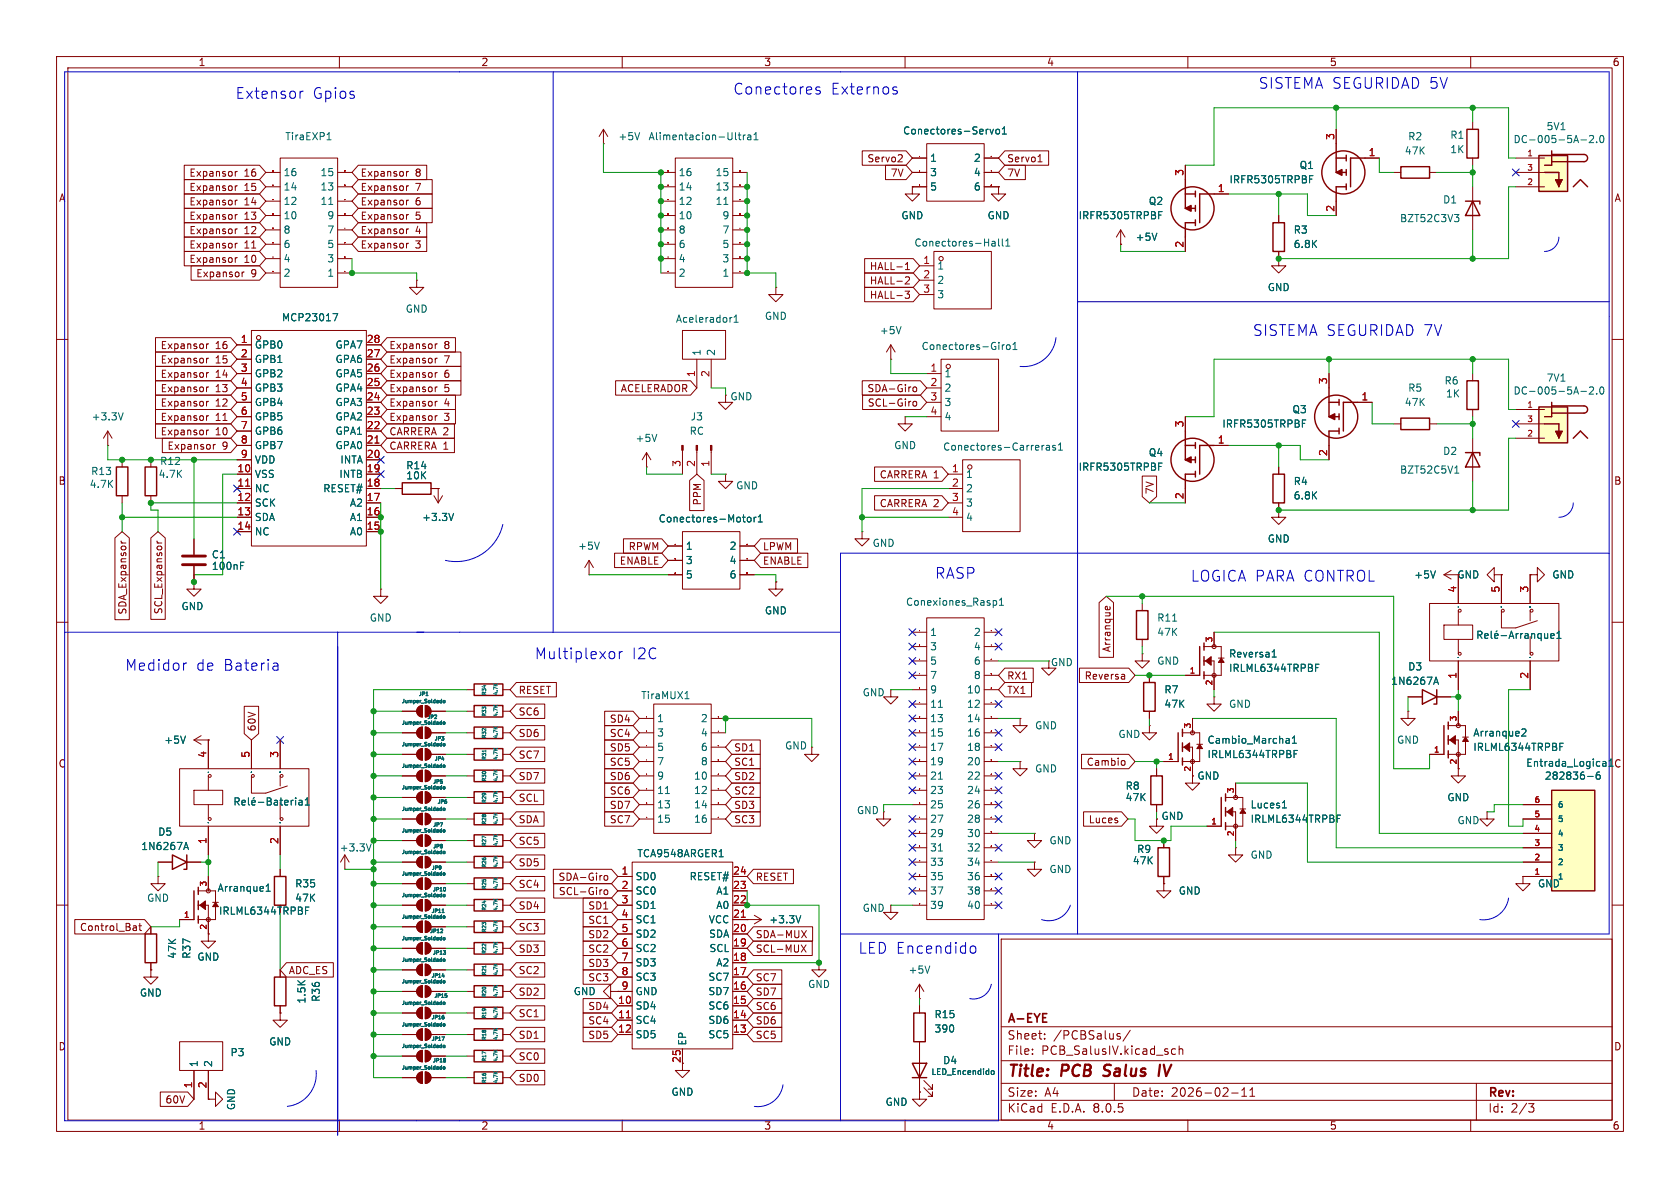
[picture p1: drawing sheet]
<svg xmlns="http://www.w3.org/2000/svg" width="297mm" height="210mm" viewBox="0 0 297 210" stroke-linecap="round" stroke-linejoin="round" font-family="sans-serif">
<defs><g id="words">
<g font-size="2.8" fill="#840000">
<text x="178" y="190.9">Title:</text>
<text x="187.7" y="190.9">PCB</text>
<text x="196" y="190.9">Salus</text>
<text x="206.5" y="190.9">IV</text>
</g>
<g font-size="2.7" fill="#0000c2">
<text x="41.6" y="17.7">Extensor</text>
<text x="55.3" y="17.7">Gpios</text>
<text x="129.6" y="16.9">Conectores</text>
<text x="146.9" y="16.9">Externos</text>
<text x="222.4" y="15.9">SISTEMA SEGURIDAD 5V</text>
<text x="221.4" y="59.6">SISTEMA SEGURIDAD 7V</text>
<text x="165.2" y="102.5">RASP</text>
<text x="210.5" y="103">LOGICA PARA CONTROL</text>
<text x="22.1" y="118.8">Medidor</text>
<text x="34.7" y="118.8">de</text>
<text x="39.5" y="118.8">Bateria</text>
<text x="94.5" y="116.8">Multiplexor</text>
<text x="111.7" y="116.8">I2C</text>
<text x="151.7" y="168.8">LED Encendido</text>
</g>
<g font-size="2.1" fill="#840000">
<text x="178" y="184">Sheet:</text>
<text x="178" y="181.2">A-EYE</text>
<text x="186.2" y="184">/PCBSalus/</text>
<text x="178" y="186.7">File:</text>
<text x="184.1" y="186.7">PCB_SalusIV.kicad_sch</text>
<text x="178" y="196.9">KiCad</text>
<text x="178" y="194.1">Size:</text>
<text x="184.7" y="194.1">A4</text>
<text x="185.7" y="196.9">E.D.A.</text>
<text x="193.3" y="196.9">8.0.5</text>
<text x="200" y="194.1">Date:</text>
<text x="207" y="194.1">2026-02-11</text>
<text x="263" y="194.3">Rev:</text>
<text x="263" y="196.9">Id:</text>
<text x="267.1" y="196.9">2/3</text>
</g>
<g font-size="1.8" fill="#840000">
<text x="35" y="11.9">1</text>
<text x="85" y="11.9">2</text>
<text x="135" y="11.9">3</text>
<text x="185" y="11.9">4</text>
<text x="235" y="11.9">5</text>
<text x="285" y="11.9">6</text>
<text x="153.2" y="28.9">Servo2</text>
<text x="178" y="28.9">Servo1</text>
<text x="10.3" y="35.9">A</text>
<text x="33.4" y="31.4">Expansor</text>
<text x="33.4" y="34">Expansor</text>
<text x="43.1" y="31.4">16</text>
<text x="43.1" y="34">15</text>
<text x="63.7" y="34">Expansor</text>
<text x="63.7" y="31.4">Expansor</text>
<text x="73.4" y="34">7</text>
<text x="73.4" y="31.4">8</text>
<text x="157.4" y="31.4">7V</text>
<text x="178" y="31.4">7V</text>
<text x="285.3" y="35.9">A</text>
<text x="33.4" y="39.1">Expansor</text>
<text x="33.4" y="36.5">Expansor</text>
<text x="33.4" y="41.6">Expansor</text>
<text x="43.1" y="39.1">13</text>
<text x="43.1" y="36.5">14</text>
<text x="43.1" y="41.6">12</text>
<text x="63.7" y="36.5">Expansor</text>
<text x="63.7" y="41.6">Expansor</text>
<text x="63.7" y="39.1">Expansor</text>
<text x="73.4" y="36.5">6</text>
<text x="73.4" y="41.6">4</text>
<text x="73.4" y="39.1">5</text>
<text x="33.4" y="46.7">Expansor</text>
<text x="33.4" y="44.1">Expansor</text>
<text x="43.1" y="46.7">10</text>
<text x="43.1" y="44.1">11</text>
<text x="63.7" y="44.1">Expansor</text>
<text x="73.4" y="44.1">3</text>
<text x="153.7" y="47.9">HALL-1</text>
<text x="34.6" y="49.2">Expansor</text>
<text x="44.4" y="49.2">9</text>
<text x="153.7" y="50.5">HALL-2</text>
<text x="153.7" y="53">HALL-3</text>
<text x="28.3" y="64.5">Expansor</text>
<text x="28.3" y="61.9">Expansor</text>
<text x="38.1" y="64.5">15</text>
<text x="38.1" y="61.9">16</text>
<text x="68.7" y="64.5">Expansor</text>
<text x="68.7" y="61.9">Expansor</text>
<text x="78.5" y="64.5">7</text>
<text x="78.5" y="61.9">8</text>
<text x="28.3" y="69.5">Expansor</text>
<text x="28.3" y="67">Expansor</text>
<text x="38.1" y="69.5">13</text>
<text x="38.1" y="67">14</text>
<text x="68.7" y="67">Expansor</text>
<text x="68.7" y="69.5">Expansor</text>
<text x="78.5" y="67">6</text>
<text x="78.5" y="69.5">5</text>
<text x="109.6" y="69.5">ACELERADOR</text>
<text x="153.2" y="69.5">SDA-Giro</text>
<text x="28.3" y="72.1">Expansor</text>
<text x="28.3" y="77.2">Expansor</text>
<text x="28.3" y="74.6">Expansor</text>
<text x="38.1" y="72.1">12</text>
<text x="38.1" y="77.2">10</text>
<text x="38.1" y="74.6">11</text>
<text x="68.7" y="74.6">Expansor</text>
<text x="68.7" y="77.2">CARRERA 2</text>
<text x="68.7" y="72.1">Expansor</text>
<text x="78.5" y="74.6">3</text>
<text x="78.5" y="72.1">4</text>
<text x="153.3" y="72.1">SCL-Giro</text>
<text x="29.5" y="79.7">Expansor</text>
<text x="39.3" y="79.7">9</text>
<text x="68.7" y="79.7">CARRERA 1</text>
<text x="10.3" y="85.9">B</text>
<text x="124.1" y="89.4" transform="rotate(-90 124.1 89.4)">PPM</text>
<text x="155.4" y="84.8">CARRERA 1</text>
<text x="155.4" y="89.9">CARRERA 2</text>
<text x="204.2" y="87.5" transform="rotate(-90 204.2 87.5)">7V</text>
<text x="285.3" y="85.9">B</text>
<text x="109.5" y="100">ENABLE</text>
<text x="111" y="97.5">RPWM</text>
<text x="134.8" y="97.5">LPWM</text>
<text x="134.8" y="100">ENABLE</text>
<text x="257.5" y="102.5">GND</text>
<text x="22.5" y="108.7" transform="rotate(-90 22.5 108.7)">SDA_Expansor</text>
<text x="28.9" y="108.7" transform="rotate(-90 28.9 108.7)">SCL_Expansor</text>
<text x="196.5" y="115.4" transform="rotate(-90 196.5 115.4)">Arranque</text>
<text x="91.6" y="122.9">RESET</text>
<text x="178" y="122.9">TX1</text>
<text x="178" y="120.3">RX1</text>
<text x="191.6" y="120.3">Reversa</text>
<text x="45.4" y="129.4" transform="rotate(-90 45.4 129.4)">60V</text>
<text x="91.6" y="130.5">SD6</text>
<text x="91.6" y="126.7">SC6</text>
<text x="107.7" y="128">SD4</text>
<text x="107.7" y="130.5">SC4</text>
<text x="10.3" y="135.9">C</text>
<text x="91.6" y="134.3">SC7</text>
<text x="107.7" y="133">SD5</text>
<text x="107.7" y="135.6">SC5</text>
<text x="129.7" y="133">SD1</text>
<text x="129.7" y="135.6">SC1</text>
<text x="192" y="135.6">Cambio</text>
<text x="91.6" y="141.9">SCL</text>
<text x="91.6" y="138.1">SD7</text>
<text x="107.7" y="143.2">SD7</text>
<text x="107.7" y="140.7">SC6</text>
<text x="107.7" y="138.1">SD6</text>
<text x="129.7" y="140.7">SC2</text>
<text x="129.7" y="143.2">SD3</text>
<text x="129.7" y="138.1">SD2</text>
<text x="91.6" y="149.5">SC5</text>
<text x="91.6" y="145.7">SDA</text>
<text x="107.7" y="145.7">SC7</text>
<text x="129.7" y="145.7">SC3</text>
<text x="192.4" y="145.7">Luces</text>
<text x="91.6" y="153.4">SD5</text>
<text x="98.6" y="155.9">SDA-Giro</text>
<text x="133.5" y="155.9">RESET</text>
<text x="91.6" y="157.2">SC4</text>
<text x="91.6" y="161">SD4</text>
<text x="98.7" y="158.4">SCL-Giro</text>
<text x="103.9" y="161">SD1</text>
<text x="14" y="164.8">Control_Bat</text>
<text x="91.6" y="164.8">SC3</text>
<text x="103.9" y="166.1">SD2</text>
<text x="103.9" y="163.5">SC1</text>
<text x="133.5" y="166.1">SDA-MUX</text>
<text x="51" y="172.4">ADC_ES</text>
<text x="91.6" y="168.6">SD3</text>
<text x="91.6" y="172.4">SC2</text>
<text x="103.9" y="171.1">SD3</text>
<text x="103.9" y="173.7">SC3</text>
<text x="103.9" y="168.6">SC2</text>
<text x="133.5" y="168.6">SCL-MUX</text>
<text x="133.5" y="173.7">SC7</text>
<text x="91.6" y="176.2">SD2</text>
<text x="103.9" y="178.8">SD4</text>
<text x="133.5" y="176.2">SD7</text>
<text x="133.5" y="178.8">SC6</text>
<text x="10.3" y="185.9">D</text>
<text x="91.6" y="180">SC1</text>
<text x="91.6" y="183.8">SD1</text>
<text x="103.9" y="181.3">SC4</text>
<text x="103.9" y="183.8">SD5</text>
<text x="133.5" y="181.3">SD6</text>
<text x="133.5" y="183.8">SC5</text>
<text x="285.3" y="185.9">D</text>
<text x="91.6" y="187.6">SC0</text>
<text x="91.6" y="191.5">SD0</text>
<text x="29.2" y="195.3">60V</text>
<text x="35" y="199.9">1</text>
<text x="85" y="199.9">2</text>
<text x="135" y="199.9">3</text>
<text x="185" y="199.9">4</text>
<text x="235" y="199.9">5</text>
<text x="285" y="199.9">6</text>
</g>
<g font-size="1.8" fill="#006464">
<text x="159.6" y="24">Conectores-Servo1</text>
<text x="273.3" y="23.2">5V1</text>
<text x="50.3" y="25">TiraEXP1</text>
<text x="109.2" y="25">+5V</text>
<text x="114.6" y="25">Alimentacion-Ultra1</text>
<text x="164.3" y="28.8">1</text>
<text x="172.1" y="28.8">2</text>
<text x="248.2" y="27.5">47K</text>
<text x="248.8" y="25">R2</text>
<text x="256.3" y="24.7">R1</text>
<text x="256.3" y="27.3">1K</text>
<text x="267.5" y="25.5">DC-005-5A-2.0</text>
<text x="50" y="33.9">14</text>
<text x="50" y="31.3">16</text>
<text x="56.6" y="33.9">13</text>
<text x="56.6" y="31.3">15</text>
<text x="119.9" y="33.9">14</text>
<text x="119.9" y="31.3">16</text>
<text x="126.4" y="33.9">13</text>
<text x="126.4" y="31.3">15</text>
<text x="164.3" y="31.3">3</text>
<text x="164.3" y="33.9">5</text>
<text x="172.1" y="31.3">4</text>
<text x="172.1" y="33.9">6</text>
<text x="217.3" y="32.6">IRFR5305TRPBF</text>
<text x="229.7" y="30.1">Q1</text>
<text x="50" y="39">10</text>
<text x="50" y="36.4">12</text>
<text x="50" y="41.5">8</text>
<text x="56.6" y="36.4">11</text>
<text x="57.8" y="41.5">7</text>
<text x="57.8" y="39">9</text>
<text x="119.9" y="39">10</text>
<text x="119.9" y="36.4">12</text>
<text x="119.9" y="41.5">8</text>
<text x="126.4" y="36.4">11</text>
<text x="127.6" y="41.5">7</text>
<text x="127.6" y="39">9</text>
<text x="159.3" y="39">GND</text>
<text x="174.5" y="39">GND</text>
<text x="190.6" y="39">IRFR5305TRPBF</text>
<text x="203" y="36.4">Q2</text>
<text x="228.6" y="41.5">R3</text>
<text x="247.4" y="39.5">BZT52C3V3</text>
<text x="255" y="36.2">D1</text>
<text x="50" y="46.6">4</text>
<text x="50" y="44">6</text>
<text x="57.8" y="46.6">3</text>
<text x="57.8" y="44">5</text>
<text x="119.9" y="46.6">4</text>
<text x="119.9" y="44">6</text>
<text x="127.6" y="46.6">3</text>
<text x="127.6" y="44">5</text>
<text x="161.6" y="43.8">Conectores-Hall1</text>
<text x="165.6" y="47.9">1</text>
<text x="200.7" y="42.8">+5V</text>
<text x="228.6" y="44">6.8K</text>
<text x="50" y="49.1">2</text>
<text x="57.8" y="49.1">1</text>
<text x="119.9" y="49.1">2</text>
<text x="127.6" y="49.1">1</text>
<text x="165.6" y="50.4">2</text>
<text x="165.6" y="52.9">3</text>
<text x="224" y="51.7">GND</text>
<text x="49.7" y="57">MCP23017</text>
<text x="71.6" y="55.5">GND</text>
<text x="119.4" y="57.3">Acelerador1</text>
<text x="135.1" y="56.7">GND</text>
<text x="155.4" y="59.3">+5V</text>
<text x="45" y="61.8">GPB0</text>
<text x="45" y="64.4">GPB1</text>
<text x="59.2" y="64.4">GPA6</text>
<text x="59.2" y="61.8">GPA7</text>
<text x="124.1" y="63" transform="rotate(-90 124.1 63)">1</text>
<text x="126.6" y="63" transform="rotate(-90 126.6 63)">2</text>
<text x="162.8" y="62.1">Conectores-Giro1</text>
<text x="45" y="66.9">GPB2</text>
<text x="45" y="69.4">GPB3</text>
<text x="45" y="72">GPB4</text>
<text x="59.2" y="72">GPA3</text>
<text x="59.2" y="69.4">GPA4</text>
<text x="59.2" y="66.9">GPA5</text>
<text x="129" y="71">GND</text>
<text x="166.9" y="66.9">1</text>
<text x="166.9" y="69.4">2</text>
<text x="166.9" y="72">3</text>
<text x="248.2" y="72">47K</text>
<text x="248.8" y="69.4">R5</text>
<text x="255.3" y="68.2">R6</text>
<text x="255.5" y="70.5">1K</text>
<text x="267.5" y="70">DC-005-5A-2.0</text>
<text x="273.3" y="67.7">7V1</text>
<text x="16.1" y="74.5">+3.3V</text>
<text x="45" y="74.5">GPB5</text>
<text x="45" y="77.1">GPB6</text>
<text x="59.2" y="77.1">GPA1</text>
<text x="59.2" y="74.5">GPA2</text>
<text x="121.8" y="77.1">RC</text>
<text x="122" y="74.5">J3</text>
<text x="166.9" y="74.5">4</text>
<text x="216" y="75.8">IRFR5305TRPBF</text>
<text x="228.4" y="73.3">Q3</text>
<text x="28.2" y="82.4">R12</text>
<text x="45" y="79.6">GPB7</text>
<text x="45" y="82.1">VDD</text>
<text x="59.2" y="79.6">GPA0</text>
<text x="60.1" y="82.1">INTA</text>
<text x="71.7" y="83.2">R14</text>
<text x="112.3" y="78.3">+5V</text>
<text x="158" y="79.6">GND</text>
<text x="166.6" y="79.9">Conectores-Carreras1</text>
<text x="190.6" y="83.4">IRFR5305TRPBF</text>
<text x="203" y="80.9">Q4</text>
<text x="247.4" y="83.9">BZT52C5V1</text>
<text x="255" y="80.6">D2</text>
<text x="15.8" y="86.5">4.7K</text>
<text x="16" y="84.2">R13</text>
<text x="27.9" y="84.7">4.7K</text>
<text x="45" y="84.7">VSS</text>
<text x="45" y="87.2">NC</text>
<text x="45" y="89.8">SCK</text>
<text x="57" y="87.2">RESET#</text>
<text x="59.9" y="84.7">INTB</text>
<text x="61.8" y="89.8">A2</text>
<text x="71.7" y="84.9">10K</text>
<text x="130" y="86.7">GND</text>
<text x="170.7" y="84.7">1</text>
<text x="170.7" y="87.2">2</text>
<text x="170.7" y="89.8">3</text>
<text x="228.6" y="86">R4</text>
<text x="228.6" y="88.5">6.8K</text>
<text x="45" y="92.3">SDA</text>
<text x="45" y="94.8">NC</text>
<text x="61.8" y="94.8">A0</text>
<text x="61.8" y="92.3">A1</text>
<text x="74.5" y="92.3">+3.3V</text>
<text x="116.3" y="92.6">Conectores-Motor1</text>
<text x="170.7" y="92.3">4</text>
<text x="37.3" y="98.9">C1</text>
<text x="37.3" y="100.9">100nF</text>
<text x="102.1" y="97.4">+5V</text>
<text x="121.2" y="97.4">1</text>
<text x="121.2" y="99.9">3</text>
<text x="128.9" y="97.4">2</text>
<text x="128.9" y="99.9">4</text>
<text x="154.2" y="96.9">GND</text>
<text x="224" y="96.1">GND</text>
<text x="121.2" y="102.5">5</text>
<text x="128.9" y="102.5">6</text>
<text x="160.1" y="107.3">Conexiones_Rasp1</text>
<text x="249.9" y="102.5">+5V</text>
<text x="274.3" y="102.5">GND</text>
<text x="32" y="108.1">GND</text>
<text x="65.3" y="110.1">GND</text>
<text x="135.1" y="108.8">GND</text>
<text x="164.3" y="112.6">1</text>
<text x="172.1" y="112.6">2</text>
<text x="204.5" y="110.1">R11</text>
<text x="204.5" y="112.6">47K</text>
<text x="164.3" y="115.2">3</text>
<text x="164.3" y="117.7">5</text>
<text x="172.1" y="115.2">4</text>
<text x="172.1" y="117.7">6</text>
<text x="185.7" y="118">GND</text>
<text x="204.5" y="117.7">GND</text>
<text x="217.2" y="116.4">Reversa1</text>
<text x="217.2" y="119">IRLML6344TRPBF</text>
<text x="248.8" y="118.7">D3</text>
<text x="113.3" y="123.8">TiraMUX1</text>
<text x="152.4" y="123.3">GND</text>
<text x="164.3" y="125.3">11</text>
<text x="164.3" y="120.2">7</text>
<text x="164.3" y="122.8">9</text>
<text x="170.9" y="122.8">10</text>
<text x="170.9" y="125.3">12</text>
<text x="172.1" y="120.2">8</text>
<text x="205.7" y="122.8">R7</text>
<text x="205.7" y="125.3">47K</text>
<text x="217.2" y="125.3">GND</text>
<text x="245.9" y="121.3">1N6267A</text>
<text x="28.9" y="131.7">+5V</text>
<text x="116.1" y="127.9">1</text>
<text x="116.1" y="130.4">3</text>
<text x="123.8" y="127.9">2</text>
<text x="123.8" y="130.4">4</text>
<text x="164.3" y="127.9">13</text>
<text x="164.3" y="130.4">15</text>
<text x="170.9" y="127.9">14</text>
<text x="170.9" y="130.4">16</text>
<text x="182.9" y="129.1">GND</text>
<text x="197.6" y="130.7">GND</text>
<text x="213.4" y="131.7">Cambio_Marcha1</text>
<text x="246.9" y="131.7">GND</text>
<text x="260.4" y="130.4">Arranque2</text>
<text x="116.1" y="132.9">5</text>
<text x="116.1" y="135.5">7</text>
<text x="123.8" y="132.9">6</text>
<text x="123.8" y="135.5">8</text>
<text x="138.7" y="132.7">GND</text>
<text x="164.3" y="132.9">17</text>
<text x="164.3" y="135.5">19</text>
<text x="170.9" y="132.9">18</text>
<text x="170.9" y="135.5">20</text>
<text x="182.9" y="136.8">GND</text>
<text x="213.4" y="134.2">IRLML6344TRPBF</text>
<text x="260.4" y="132.9">IRLML6344TRPBF</text>
<text x="269.7" y="135.7">Entrada_Logica1</text>
<text x="285.3" y="135.9">C</text>
<text x="116.1" y="140.6">11</text>
<text x="116.1" y="143.1">13</text>
<text x="116.1" y="138">9</text>
<text x="122.6" y="138">10</text>
<text x="122.6" y="140.6">12</text>
<text x="122.6" y="143.1">14</text>
<text x="164.3" y="138">21</text>
<text x="164.3" y="140.6">23</text>
<text x="164.3" y="143.1">25</text>
<text x="170.9" y="138">22</text>
<text x="170.9" y="140.6">24</text>
<text x="170.9" y="143.1">26</text>
<text x="198.9" y="139.8">R8</text>
<text x="198.9" y="141.8">47K</text>
<text x="211.6" y="138">GND</text>
<text x="221" y="143.1">Luces1</text>
<text x="255.8" y="141.8">GND</text>
<text x="273" y="138">282836-6</text>
<text x="27.9" y="147.9">D5</text>
<text x="116.1" y="145.6">15</text>
<text x="122.6" y="145.6">16</text>
<text x="151.4" y="144.1">GND</text>
<text x="164.3" y="145.6">27</text>
<text x="164.3" y="148.2">29</text>
<text x="170.9" y="145.6">28</text>
<text x="170.9" y="148.2">30</text>
<text x="185.4" y="149.5">GND</text>
<text x="205.2" y="145.1">GND</text>
<text x="221" y="145.6">IRLML6344TRPBF</text>
<text x="257.6" y="145.9">GND</text>
<text x="24.9" y="150.5">1N6267A</text>
<text x="60" y="150.7">+3.3V</text>
<text x="112.3" y="155.8">SD0</text>
<text x="112.6" y="151.7">TCA9548ARGER1</text>
<text x="121.8" y="155.8">RESET#</text>
<text x="164.3" y="150.7">31</text>
<text x="164.3" y="153.3">33</text>
<text x="164.3" y="155.8">35</text>
<text x="170.9" y="150.7">32</text>
<text x="170.9" y="153.3">34</text>
<text x="170.9" y="155.8">36</text>
<text x="185.4" y="154.5">GND</text>
<text x="200.2" y="153">47K</text>
<text x="200.9" y="151">R9</text>
<text x="221" y="152">GND</text>
<text x="25.9" y="159.6">GND</text>
<text x="38.4" y="157.8">Arranque1</text>
<text x="38.6" y="161.9">IRLML6344TRPBF</text>
<text x="52.1" y="157.1">R35</text>
<text x="52.1" y="159.6">47K</text>
<text x="112.3" y="158.3">SC0</text>
<text x="112.3" y="160.9">SD1</text>
<text x="126.5" y="160.9">A0</text>
<text x="126.5" y="158.3">A1</text>
<text x="152.4" y="161.4">GND</text>
<text x="164.3" y="158.3">37</text>
<text x="164.3" y="160.9">39</text>
<text x="170.9" y="158.3">38</text>
<text x="170.9" y="160.9">40</text>
<text x="208.3" y="158.3">GND</text>
<text x="271.8" y="157.1">GND</text>
<text x="112.3" y="163.4">SC1</text>
<text x="112.3" y="166">SD2</text>
<text x="125.2" y="163.4">VCC</text>
<text x="125.3" y="166">SDA</text>
<text x="135.9" y="163.4">+3.3V</text>
<text x="31.3" y="169.6" transform="rotate(-90 31.3 169.6)">47K</text>
<text x="33.9" y="169.6" transform="rotate(-90 33.9 169.6)">R37</text>
<text x="34.8" y="170">GND</text>
<text x="112.3" y="168.5">SC2</text>
<text x="112.3" y="171">SD3</text>
<text x="112.3" y="173.6">SC3</text>
<text x="125.1" y="173.6">SC7</text>
<text x="125.3" y="168.5">SCL</text>
<text x="126.5" y="171">A2</text>
<text x="160.5" y="172.3">+5V</text>
<text x="24.6" y="176.4">GND</text>
<text x="54.2" y="177.5" transform="rotate(-90 54.2 177.5)">1.5K</text>
<text x="56.7" y="177.2" transform="rotate(-90 56.7 177.2)">R36</text>
<text x="101.3" y="176.1">GND</text>
<text x="112.3" y="178.7">SD4</text>
<text x="112.3" y="176.1">GND</text>
<text x="125.1" y="178.7">SC6</text>
<text x="125.1" y="176.1">SD7</text>
<text x="142.8" y="174.9">GND</text>
<text x="47.5" y="185">GND</text>
<text x="112.3" y="181.2">SC4</text>
<text x="112.3" y="183.7">SD5</text>
<text x="121.5" y="184.9" transform="rotate(-90 121.5 184.9)">EP</text>
<text x="125.1" y="183.7">SC5</text>
<text x="125.1" y="181.2">SD6</text>
<text x="165.1" y="182.7">390</text>
<text x="165.1" y="180.2">R15</text>
<text x="35.2" y="188.7" transform="rotate(-90 35.2 188.7)">1</text>
<text x="37.7" y="188.7" transform="rotate(-90 37.7 188.7)">2</text>
<text x="40.6" y="186.9">P3</text>
<text x="166.6" y="188.3">D4</text>
<text x="41.8" y="196.3" transform="rotate(-90 41.8 196.3)">GND</text>
<text x="118.6" y="193.9">GND</text>
<text x="156.5" y="195.7">GND</text>
</g>
<g font-size="1.8" fill="#a90000">
<text x="236" y="24.8" transform="rotate(-90 236 24.8)">3</text>
<text x="241.9" y="27.7">1</text>
<text x="209.3" y="31.2" transform="rotate(-90 209.3 31.2)">3</text>
<text x="215.2" y="34">1</text>
<text x="236" y="37.5" transform="rotate(-90 236 37.5)">2</text>
<text x="163.1" y="46.7">1</text>
<text x="209.3" y="43.9" transform="rotate(-90 209.3 43.9)">2</text>
<text x="163.1" y="49.3">2</text>
<text x="163.1" y="51.8">3</text>
<text x="42.5" y="60.7">1</text>
<text x="42.5" y="63.2">2</text>
<text x="42.5" y="65.8">3</text>
<text x="64.7" y="65.8">26</text>
<text x="64.7" y="63.2">27</text>
<text x="64.7" y="60.7">28</text>
<text x="164.4" y="65.8">1</text>
<text x="42.5" y="68.3">4</text>
<text x="42.5" y="70.9">5</text>
<text x="64.7" y="70.9">24</text>
<text x="64.7" y="68.3">25</text>
<text x="122.9" y="66.7" transform="rotate(-90 122.9 66.7)">1</text>
<text x="125.5" y="66.7" transform="rotate(-90 125.5 66.7)">2</text>
<text x="164.4" y="68.3">2</text>
<text x="164.4" y="70.9">3</text>
<text x="234.7" y="68" transform="rotate(-90 234.7 68)">3</text>
<text x="240.6" y="70.9">1</text>
<text x="42.5" y="73.4">6</text>
<text x="42.5" y="75.9">7</text>
<text x="64.7" y="75.9">22</text>
<text x="64.7" y="73.4">23</text>
<text x="164.4" y="73.4">4</text>
<text x="209.3" y="75.6" transform="rotate(-90 209.3 75.6)">3</text>
<text x="41.9" y="83.6">10</text>
<text x="42.5" y="78.5">8</text>
<text x="42.5" y="81">9</text>
<text x="64.7" y="83.6">19</text>
<text x="64.7" y="81">20</text>
<text x="64.7" y="78.5">21</text>
<text x="120.4" y="82.6" transform="rotate(-90 120.4 82.6)">3</text>
<text x="122.9" y="82.6" transform="rotate(-90 122.9 82.6)">2</text>
<text x="125.5" y="82.6" transform="rotate(-90 125.5 82.6)">1</text>
<text x="168.2" y="83.6">1</text>
<text x="215.2" y="78.5">1</text>
<text x="234.7" y="80.7" transform="rotate(-90 234.7 80.7)">2</text>
<text x="41.9" y="86.1">11</text>
<text x="41.9" y="88.6">12</text>
<text x="64.7" y="88.6">17</text>
<text x="64.7" y="86.1">18</text>
<text x="168.2" y="86.1">2</text>
<text x="168.2" y="88.6">3</text>
<text x="209.3" y="88.3" transform="rotate(-90 209.3 88.3)">2</text>
<text x="41.9" y="91.2">13</text>
<text x="41.9" y="93.7">14</text>
<text x="64.7" y="93.7">15</text>
<text x="64.7" y="91.2">16</text>
<text x="168.2" y="91.2">4</text>
<text x="257.6" y="104.8" transform="rotate(-90 257.6 104.8)">4</text>
<text x="265.2" y="104.8" transform="rotate(-90 265.2 104.8)">5</text>
<text x="270.3" y="104.8" transform="rotate(-90 270.3 104.8)">3</text>
<text x="257.6" y="120.1" transform="rotate(-90 257.6 120.1)">1</text>
<text x="270.3" y="120.1" transform="rotate(-90 270.3 120.1)">2</text>
<text x="36.6" y="134.1" transform="rotate(-90 36.6 134.1)">4</text>
<text x="44.2" y="134.1" transform="rotate(-90 44.2 134.1)">5</text>
<text x="49.3" y="134.1" transform="rotate(-90 49.3 134.1)">3</text>
<text x="36.6" y="149.3" transform="rotate(-90 36.6 149.3)">1</text>
<text x="49.3" y="149.3" transform="rotate(-90 49.3 149.3)">2</text>
<text x="109.8" y="154.7">1</text>
<text x="129.5" y="154.7">24</text>
<text x="109.8" y="157.2">2</text>
<text x="109.8" y="159.8">3</text>
<text x="129.5" y="159.8">22</text>
<text x="129.5" y="157.2">23</text>
<text x="109.8" y="162.3">4</text>
<text x="109.8" y="164.8">5</text>
<text x="109.8" y="167.4">6</text>
<text x="129.5" y="167.4">19</text>
<text x="129.5" y="164.8">20</text>
<text x="129.5" y="162.3">21</text>
<text x="109.8" y="169.9">7</text>
<text x="109.8" y="172.5">8</text>
<text x="129.5" y="172.5">17</text>
<text x="129.5" y="169.9">18</text>
<text x="109.2" y="177.5">10</text>
<text x="109.8" y="175">9</text>
<text x="129.5" y="177.5">15</text>
<text x="129.5" y="175">16</text>
<text x="109.2" y="180.1">11</text>
<text x="109.2" y="182.6">12</text>
<text x="129.5" y="182.6">13</text>
<text x="129.5" y="180.1">14</text>
<text x="120.4" y="188" transform="rotate(-90 120.4 188)">25</text>
<text x="34" y="192.5" transform="rotate(-90 34 192.5)">1</text>
<text x="36.6" y="192.5" transform="rotate(-90 36.6 192.5)">2</text>
</g>
<g font-size="1.4" fill="#a90000">
<text x="269.9" y="27.7">1</text>
<text x="269.9" y="32.8">2</text>
<text x="269.9" y="30.2">3</text>
<text x="269.9" y="72.1">1</text>
<text x="269.9" y="77.2">2</text>
<text x="269.9" y="74.7">3</text>
<text x="214.4" y="113.6" transform="rotate(-90 214.4 113.6)">3</text>
<text x="210.2" y="119.1">1</text>
<text x="214.4" y="121.3" transform="rotate(-90 214.4 121.3)">2</text>
<text x="210.6" y="128.9" transform="rotate(-90 210.6 128.9)">3</text>
<text x="257.6" y="127.6" transform="rotate(-90 257.6 127.6)">3</text>
<text x="206.4" y="134.4">1</text>
<text x="210.6" y="136.5" transform="rotate(-90 210.6 136.5)">2</text>
<text x="253.4" y="133.1">1</text>
<text x="257.6" y="135.2" transform="rotate(-90 257.6 135.2)">2</text>
<text x="218.2" y="140.3" transform="rotate(-90 218.2 140.3)">3</text>
<text x="271.2" y="142">6</text>
<text x="214" y="145.8">1</text>
<text x="218.2" y="147.9" transform="rotate(-90 218.2 147.9)">2</text>
<text x="271.2" y="149.6">3</text>
<text x="271.2" y="147.1">4</text>
<text x="271.2" y="144.5">5</text>
<text x="271.2" y="154.7">1</text>
<text x="271.2" y="152.1">2</text>
<text x="36.6" y="156.8" transform="rotate(-90 36.6 156.8)">3</text>
<text x="32.4" y="162.3">1</text>
<text x="36.6" y="164.4" transform="rotate(-90 36.6 164.4)">2</text>
</g>
<g font-size="1.4" fill="#006464">
<text x="275.3" y="143">6</text>
<text x="275.3" y="148.1">4</text>
<text x="275.3" y="145.5">5</text>
<text x="275.3" y="155.7">1</text>
<text x="275.3" y="153.1">2</text>
<text x="275.3" y="150.6">3</text>
<text x="164.6" y="190.2">LED_Encendido</text>
</g>
<g font-size=".9" fill="#006464">
<text x="70.9" y="124.5">Jumper_Soldado</text>
<text x="73.9" y="123.2">JP1</text>
<text x="86.1" y="123" transform="rotate(-90 86.1 123)">R34</text>
<text x="88.2" y="123" transform="rotate(-90 88.2 123)">4.7K</text>
<text x="70.9" y="128.3">Jumper_Soldado</text>
<text x="75.4" y="127.3">JP2</text>
<text x="76.7" y="131.1">JP3</text>
<text x="86.1" y="130.7" transform="rotate(-90 86.1 130.7)">R32</text>
<text x="86.1" y="126.9" transform="rotate(-90 86.1 126.9)">R33</text>
<text x="88.2" y="130.7" transform="rotate(-90 88.2 130.7)">4.7K</text>
<text x="88.2" y="126.9" transform="rotate(-90 88.2 126.9)">4.7K</text>
<text x="70.9" y="135.9">Jumper_Soldado</text>
<text x="70.9" y="132.1">Jumper_Soldado</text>
<text x="76.7" y="134.7">JP4</text>
<text x="86.1" y="134.5" transform="rotate(-90 86.1 134.5)">R31</text>
<text x="88.2" y="134.5" transform="rotate(-90 88.2 134.5)">4.7K</text>
<text x="70.9" y="139.7">Jumper_Soldado</text>
<text x="70.9" y="143.5">Jumper_Soldado</text>
<text x="76.4" y="138.7">JP5</text>
<text x="77.2" y="142.3">JP6</text>
<text x="86.1" y="142.1" transform="rotate(-90 86.1 142.1)">R29</text>
<text x="86.1" y="138.3" transform="rotate(-90 86.1 138.3)">R30</text>
<text x="88.2" y="142.1" transform="rotate(-90 88.2 142.1)">4.7K</text>
<text x="88.2" y="138.3" transform="rotate(-90 88.2 138.3)">4.7K</text>
<text x="70.9" y="147.4">Jumper_Soldado</text>
<text x="76.4" y="146.3">JP7</text>
<text x="86.1" y="149.7" transform="rotate(-90 86.1 149.7)">R27</text>
<text x="86.1" y="145.9" transform="rotate(-90 86.1 145.9)">R28</text>
<text x="88.2" y="149.7" transform="rotate(-90 88.2 149.7)">4.7K</text>
<text x="88.2" y="145.9" transform="rotate(-90 88.2 145.9)">4.7K</text>
<text x="70.9" y="155">Jumper_Soldado</text>
<text x="70.9" y="151.2">Jumper_Soldado</text>
<text x="76.2" y="154">JP9</text>
<text x="76.4" y="150.2">JP8</text>
<text x="86.1" y="153.5" transform="rotate(-90 86.1 153.5)">R26</text>
<text x="88.2" y="153.5" transform="rotate(-90 88.2 153.5)">4.7K</text>
<text x="70.9" y="158.8">Jumper_Soldado</text>
<text x="76.1" y="161.6">JP11</text>
<text x="76.4" y="157.8">JP10</text>
<text x="86.1" y="161.1" transform="rotate(-90 86.1 161.1)">R24</text>
<text x="86.1" y="157.3" transform="rotate(-90 86.1 157.3)">R25</text>
<text x="88.2" y="161.1" transform="rotate(-90 88.2 161.1)">4.7K</text>
<text x="88.2" y="157.3" transform="rotate(-90 88.2 157.3)">4.7K</text>
<text x="70.9" y="166.4">Jumper_Soldado</text>
<text x="70.9" y="162.6">Jumper_Soldado</text>
<text x="75.9" y="165.1">JP12</text>
<text x="86.1" y="165" transform="rotate(-90 86.1 165)">R23</text>
<text x="88.2" y="165" transform="rotate(-90 88.2 165)">4.7K</text>
<text x="70.9" y="170.2">Jumper_Soldado</text>
<text x="76.1" y="173">JP14</text>
<text x="76.4" y="168.9">JP13</text>
<text x="86.1" y="172.6" transform="rotate(-90 86.1 172.6)">R21</text>
<text x="86.1" y="168.8" transform="rotate(-90 86.1 168.8)">R22</text>
<text x="88.2" y="172.6" transform="rotate(-90 88.2 172.6)">4.7K</text>
<text x="88.2" y="168.8" transform="rotate(-90 88.2 168.8)">4.7K</text>
<text x="70.9" y="174">Jumper_Soldado</text>
<text x="70.9" y="177.8">Jumper_Soldado</text>
<text x="76.6" y="176.6">JP15</text>
<text x="86.1" y="176.4" transform="rotate(-90 86.1 176.4)">R20</text>
<text x="88.2" y="176.4" transform="rotate(-90 88.2 176.4)">4.7K</text>
<text x="70.9" y="181.6">Jumper_Soldado</text>
<text x="70.9" y="185.5">Jumper_Soldado</text>
<text x="76.1" y="180.4">JP16</text>
<text x="76.1" y="184.2">JP17</text>
<text x="86.1" y="184" transform="rotate(-90 86.1 184)">R18</text>
<text x="86.1" y="180.2" transform="rotate(-90 86.1 180.2)">R19</text>
<text x="88.2" y="184" transform="rotate(-90 88.2 184)">4.7K</text>
<text x="88.2" y="180.2" transform="rotate(-90 88.2 180.2)">4.7K</text>
<text x="70.9" y="189.3">Jumper_Soldado</text>
<text x="76.4" y="188">JP18</text>
<text x="86.1" y="191.6" transform="rotate(-90 86.1 191.6)">R16</text>
<text x="86.1" y="187.8" transform="rotate(-90 86.1 187.8)">R17</text>
<text x="88.2" y="191.6" transform="rotate(-90 88.2 191.6)">4.7K</text>
<text x="88.2" y="187.8" transform="rotate(-90 88.2 187.8)">4.7K</text>
</g>
</g></defs>
<g fill="none" stroke="#840000" stroke-width=".18">
<path d="M10 10h277v190h-277zM12 12h273v186h-273zM60 10v2M110 10v2M160 10v2M210 10v2M260 10v2M10 60h2M73.7 49.5v1.3h1.2l-1.2 1.3-1.3-1.3h1.3M73.7 49.5h.1M285 60h2M10 110h2"/>
<path d="M285 110h2M82.5 125.7h1.3M82.5 121.9h1.3M88.9 125.7h1.3M88.9 121.9h1.3M143.5 132.1v1.3h1.3l-1.3 1.2-1.3-1.2h1.3M143.5 132.1h.1M10 160h2M61 153.7h.1M61 151.1l-.8 1.3M61 151.1v2.6M61 151.1l.7 1.3"/>
<path d="M285 160h2M162.6 176.5h.1M162.6 174v2.5M162.6 177.8v1.3M162.6 174l-.8 1.3M162.6 174l.7 1.3M177 166h108v32h-108zM60 198v2M110 198v2M160 198v2M162.6 184.2v8.8M163.3 192.3l1.5 1.5v-.8v.8h-.7"/>
<path d="M163.3 191l1.5 1.5v-.7v.7h-.7M177 194.5h108M177 191.5h108M177 187.5h108M177 181.5h108M182.5 186.3v.1M182.5 185.5v.1M184.7 183.6v.1M184.7 182.8v.1M197 191.5v3M197.7 183.2l.3 .1 .1 .2-.2 .2h-.3M197.7 182.7l.3 .1"/>
<path d="M199.8 182.1l-1.3 2M207.2 186.3l.2 .1 .4-.1M207.8 185.5l-.4-.1-.2 .1M208.5 185.5l.2-.1 .3 .1 .1 .9M208.5 184.9v1.5M210 198v2M217.7 193.2h1.2M219.5 193.8h.9M219.5 192.7l.5-.4v1.5M221 193.8h.8M221 192.7l.4-.4v1.5M260 198v2"/>
<path d="M261 191.5v6.5M270.2 195.1h1l-.5 .6 .4 .1 .1 .5-.3 .3h-.4"/>
</g>
<path d="M195 190.1l.3 .1M195.3 188.4l-.1 .4 .1 .2M205.1 188.2l-.3 2" fill="none" stroke="#840000" stroke-width=".4"/>
<path d="M184.3 179.2h.8M184.3 180.7h.8" fill="none" stroke="#840000" stroke-width=".3"/>
<path d="M83.8 124.7h5.1v2h-5.1zM83.8 120.9h5.1v2h-5.1zM161.5 179.1h2.1v5.1h-2.1zM161.3 188h2.5l-1.2 2.5zM161.3 190.5h2.5" fill="none" stroke="#840000" stroke-width=".25"/>
<path d="M85.7 121.1v.4M87.3 124.7l.3 .3M87.3 120.9l.3 .3M87.9 124.7l-.3 .2M87.9 120.9l-.3 .2M65.6 149.2l-.4 1.2M164.4 170.8l-.4 1.2M175.3 189.3h.3l.2 .2v.3l-.2 .1-.4-.1z" fill="none" stroke="#006464" stroke-width=".18"/>
<path d="M272.1 71.9h5v6.4h-5z" fill="#ffffc2"/>
<g fill="none" stroke="#840000" stroke-width=".25">
<path d="M234.9 68.6v5.1h1.8M234.9 71.1h1.8M236.7 70.6v1M236.7 73.2v1M236.7 75.7v1M236.7 76.2h-1.8v2.5M240 71.1h-2.5v5.1M272.1 71.9h5v6.4h-5zM273 74.9h2.6v2.6M274.3 71.8h5.7a.64 .64 0 0 1 .7 .6 .64 .64 0 0 1-.7 .6h-5.7M274.3 71.1v2.6h-1.3M278.1 77.5l1.3-1.3 1.3 1.3"/>
<path d="M25.7 82.6h2v5h-2zM83.8 128.5h5.1v2.1h-5.1zM83.8 132.3h5.1v2.1h-5.1zM30.5 151.1l2.5 1.3-2.5 1.3zM33 151.1v2.6h-.5M83.8 159h5.1v2h-5.1zM25.7 165.1h2v5.1h-2zM83.8 162.8h5.1v2h-5.1zM83.8 166.6h5.1v2.1h-5.1z"/>
<circle cx="236.2" cy="73.7" r="3.8"/>
</g>
<g fill="#840000" stroke="#840000" stroke-width=".18">
<path d="M275 76.2h1.2l-.6 1.3z"/>
<path d="M74 170.7l.7-.3v2.1a1.02 1.02 0 0 1-1-.7 1.02 1.02 0 0 1 .3-1.1z"/>
<path d="M75.2 170.4a1.02 1.02 0 0 1 1 1.1 1.02 1.02 0 0 1-1 1z"/>
<path d="M74 174.5l.7-.3v2.1a1.02 1.02 0 0 1-1-.7 1.02 1.02 0 0 1 .3-1.1z"/>
<path d="M75.2 174.2a1.02 1.02 0 0 1 1 1.1 1.02 1.02 0 0 1-1 1z"/>
<path d="M74 178.4l.7-.3v2a1.02 1.02 0 0 1-1-.6 1.02 1.02 0 0 1 .3-1.1z"/>
<path d="M75.2 178.1a1.02 1.02 0 0 1 1 1 1.02 1.02 0 0 1-1 1z"/>
<path d="M74 159.3l.7-.3v2a1.02 1.02 0 0 1-1-.6 1.02 1.02 0 0 1 .3-1.1z"/>
<path d="M75.2 159a1.02 1.02 0 0 1 1 1 1.02 1.02 0 0 1-1 1z"/>
</g>
<g fill="none" stroke="#840000" stroke-width=".18">
<path d="M161.3 33v1.3h1.3l-1.3 1.3-1.3-1.3h1.3M161.3 33h.1M161.3 27.9h2.5M161.3 30.5h2.5M161.3 33h2.5M163.8 25.4h10.2v10.2h-10.2zM174 27.9h2.5M174 30.5h2.5M174 33h2.5M176.5 33v1.3h1.3l-1.3 1.3-1.2-1.3h1.2M176.5 33h.1M44.4 58.4h20.4v38.1h-20.4z"/>
<path d="M162.6 47h2.5M162.6 49.5h2.5M162.6 52.1h2.5M165.1 44.5h10.2v10.1h-10.2zM41.9 71.1h2.5M41.9 61h2.5M41.9 63.5h2.5M41.9 78.7h2.5M41.9 76.2h2.5M41.9 73.7h2.5M41.9 68.6h2.5M41.9 66h2.5"/>
<path d="M64.8 71.1h2.5M64.8 61h2.5M64.8 63.5h2.5M64.8 78.7h2.5M64.8 76.2h2.5M64.8 73.7h2.5M64.8 68.6h2.5M64.8 66h2.5M234.9 66v2.6M234.9 78.7v2.6M240 71.1h2.6M268 72.4h5"/>
<path d="M268 77.5h5M268 74.9h5M26.7 81.3v1.3M26.7 87.6v1.3M41.9 83.8h2.5M41.9 86.4h2.5M41.9 88.9h2.5M41.9 91.4h2.5M41.9 94h2.5M41.9 81.3h2.5M64.8 83.8h2.5M64.8 86.4h2.5"/>
<path d="M64.8 88.9h2.5M64.8 91.4h2.5M64.8 94h2.5M64.8 81.3h2.5M114.3 82.6h.1M114.3 80l-.8 1.3M114.3 80v2.6M114.3 80l.8 1.3M255.3 101.6l1.2 .8M255.3 101.6h2.5M256.5 100.8l-1.2 .8M264.2 101.6v-1.3l-1.3 1.3 1.3 1.3v-1.3h1.2"/>
<path d="M265.4 101.6h.1M270.5 101.6h1.3v-1.3l1.2 1.3-1.2 1.3v-1.3M270.5 101.6h.1M31.7 135.9h22.9v10.2h-22.9zM34.3 139.7h5.1v2.5h-5.1zM36.8 130.8v5.1M36.8 137.2v2.5M44.4 137.2v3h2.6l3.8-1.3M44.4 130.8v5.1M49.5 130.8v5.1M49.5 137.2v1.7M82.5 129.5h1.3"/>
<path d="M82.5 133.4h1.3M88.9 129.5h1.3M88.9 133.4h1.3M27.9 154.9v1.3h1.3l-1.3 1.3-1.2-1.3h1.2M27.9 154.9h.1M27.9 152.4h2.6M33 152.4h2.6M36.8 142.2v2.6M36.8 146.1v5M49.5 141.7v3.1M49.5 146.1v5M74 159.3l.7-.3v2a1.02 1.02 0 0 1-1-.6 1.02 1.02 0 0 1 .3-1.1z"/>
<path d="M75.2 159a1.02 1.02 0 0 1 1 1 1.02 1.02 0 0 1-1 1zM26.7 171.5v1.2h1.2l-1.2 1.3-1.3-1.3h1.3M26.7 171.5h.1M26.7 163.8v1.3M26.7 170.2v1.3M71.1 171.5h2.6M71.1 175.3h2.6M71.1 179.1h2.6M71.1 160h2.6M74 170.7l.7-.3v2.1a1.02 1.02 0 0 1-1-.7 1.02 1.02 0 0 1 .3-1.1zM74 174.5l.7-.3v2.1a1.02 1.02 0 0 1-1-.7 1.02 1.02 0 0 1 .3-1.1zM74 178.4l.7-.3v2a1.02 1.02 0 0 1-1-.6 1.02 1.02 0 0 1 .3-1.1z"/>
<path d="M75.2 170.4a1.02 1.02 0 0 1 1 1.1 1.02 1.02 0 0 1-1 1zM75.2 174.2a1.02 1.02 0 0 1 1 1.1 1.02 1.02 0 0 1-1 1zM75.2 178.1a1.02 1.02 0 0 1 1 1 1.02 1.02 0 0 1-1 1zM76.2 171.5h2.5M76.2 175.3h2.5M76.2 179.1h2.5M76.2 160h2.5M82.5 163.8h1.3M82.5 160h1.3M82.5 167.6h1.3M88.9 163.8h1.3M88.9 160h1.3"/>
<path d="M88.9 167.6h1.3M31.7 184.2h7.7v5h-7.7zM34.3 189.2v5.1M36.8 194.3h1.3v-1.3l1.3 1.3-1.3 1.3v-1.3M36.8 194.3h.1M36.8 189.2v5.1"/>
<circle cx="45.7" cy="59.7" r=".38"/>
<circle cx="166.4" cy="45.7" r=".38"/>
<circle cx="37.1" cy="137.2" r=".25"/>
<circle cx="44.7" cy="137.2" r=".25"/>
<circle cx="49.8" cy="137.2" r=".25"/>
<circle cx="37.1" cy="144.8" r=".25"/>
<circle cx="49.8" cy="144.8" r=".25"/>
</g>
<g fill="none" stroke="#006464" stroke-width=".18">
<path d="M175 22.8l.3 .9 .3-.9M176.1 23l.2-.2 .4 .2v.5l-.1 .1-.3 .1-.2-.1zM177.2 23.7h.7M177.2 22.8l.4-.4v1.3M58.9 55.4h.8l-.5 1.3M175.4 42.7h.5v.8M175.4 43.4h.5M175.9 43l-.5 .1M176.5 42.2v1.1l.2 .2M177.2 42.2v1.1l.2 .2M177.8 43.5h.7M177.8 42.6l.4-.4v1.3"/>
<path d="M116.1 76.8l-.4 1.2M230.2 74.8h.5M230.2 74.2h.6M279.5 69.2h1M281 68.5l.5-.1 .2 .4-.8 .9h.8M282.3 69.5v.2M282.9 68.5l.2-.1a.68 .68 0 0 1 .5 .6 .68 .68 0 0 1-.5 .7l-.2-.2-.1-.3zM253.8 100.9l-.5 1.3M36.8 136.5h.1M44.4 136.5h.1M49.5 136.5h.1M85.3 128.8h.2"/>
<path d="M85.9 128.8v.4M85.9 132.6v.3M87.3 128.5l.3 .3M87.3 132.3l.3 .3M87.9 128.5l-.3 .2M87.9 132.3l-.3 .3M32.5 150.2l.4-1.3 .4 1.3M32.6 149.8h.6M36.8 145.4h.1M41.6 141.7l.6-.1 .1-.1-.1-.3-.6-.2v1.3M41.9 141.7l.4 .6M42.8 141.9l.6-.1-.1-.3h-.3l-.2 .1v.7h.5"/>
<path d="M43.9 141v1.1l.2 .2M44.5 141.9l.6-.1v-.3h-.4l-.2 .1 .1 .7h.5M44.9 141l-.1 .2M45.7 141.8h.9M47.2 141h.5l.2 .3-.2 .3 .2 .2 .1 .3-.3 .2h-.5zM47.2 141.6h.5M48.5 141.5h.5l.1 .8M49.1 141.8h-.5l-.1 .2 .1 .3h.5M49.5 141.5h.5M49.5 145.4h.1M49.7 141v1.1l.3 .2M50.3 141.9l.6-.1v-.3h-.4l-.2 .1 .1 .7h.5"/>
<path d="M51.5 141.5v.8M51.8 141.5l-.3 .2M52.3 141v.2M52.3 141.5v.8M52.9 141.5h.5v.8M53.4 141.8h-.4l-.2 .2 .2 .3h.4M54 142.3h.7M54 141.4l.3-.4v1.3M77.8 158.5h.3M77.8 158.1h.3M78.1 157.9v.6M78.4 158.2h.2v.3h-.2z"/>
<path d="M78.7 156.9l.1 .2-.1 .4M85.7 159.2v.4M87.3 159l.3 .3M87.9 159l-.3 .2M77.8 169.6h.3M77.8 173.7h.3M77.8 173.4h.3M77.8 177.5h.3M77.8 177.2h.3M78.1 169.3v.7l-.3-.1M78.1 173.1v.7M78.1 176.9v.7"/>
<path d="M78.2 172.5h.3M78.4 169.6h.2v.3h-.2zM78.4 173.4h.2v.3h-.2zM78.4 177.2h.2v.3h-.2zM78.4 168.1h.4l-.2 .2M78.5 172.3v.5M78.6 168.3l.2 .1-.2 .3M78.7 175.7h.3M78.9 175.9l.1 .3M79 176.3h-.1M79 176.2v.1M85.3 166.9h.2"/>
<path d="M85.9 166.9v.4M87.3 162.8l.3 .3M87.3 166.6l.3 .3M87.9 162.8l-.3 .2M87.9 166.6l-.3 .2"/>
</g>
<path d="M234.9 73.7l1.1-.5v1z" fill="#840000" stroke="#840000" stroke-width=".25"/>
<path d="M162.6 30.2h.1M162.6 27.7h.1M162.6 32.7v.1M175.3 27.7h.1M175.3 30.2h.1M175.3 27.6v.1M175.3 32.7h.1M175.3 32.7v.1M66.3 78.3h.7M43.4 85.9h.7" fill="none" stroke="#a90000" stroke-width=".18"/>
<path d="M272.1 27.5h5v6.3h-5z" fill="#ffffc2"/>
<g fill="none" stroke="#840000" stroke-width=".25">
<path d="M209.5 34.3h1.8M209.5 31.8v5h1.8M211.3 33.8v1M211.3 36.3v1M211.3 38.9v1M211.3 39.4h-1.8v2.5M214.6 34.3h-2.5v5.1M225 39.4h2.1v5.1h-2.1zM236.2 25.4v5.1h1.8M236.2 27.9h1.8M238 27.4v1M238 30v1"/>
<path d="M238 32.5v1M238 33h-1.8v2.6M241.3 27.9h-2.5v5.1M247.6 29.5h5.1v2h-5.1zM259.1 35.6h2.5v.5M259.3 22.9h2.1v5h-2.1zM260.3 35.6l1.3 2.5h-2.5zM272.1 27.5h5v6.3h-5zM273 30.5h2.6v2.5M274.3 27.3h5.7a.64 .64 0 0 1 .7 .6 .64 .64 0 0 1-.7 .7h-5.7M274.3 26.7v2.5h-1.3M278.1 33l1.3-1.2 1.3 1.2"/>
<path d="M71.1 85.3h5.1v2.1h-5.1zM200.9 108h2v5h-2zM202.2 120.7h2v5h-2zM203.5 137.2h2v5h-2zM208.3 129.5v5.1M209 128.9v1.3M209 131.3v1.5M209 134v1.3M204.7 149.9h2.1v5h-2.1zM83.8 178.1h5.1v2h-5.1zM83.8 170.4h5.1v2.1h-5.1zM83.8 174.2h5.1v2.1h-5.1z"/>
<circle cx="210.8" cy="36.8" r="3.8"/>
<circle cx="237.5" cy="30.5" r="3.8"/>
</g>
<g fill="#840000" stroke="#840000" stroke-width=".18">
<path d="M275 31.8h1.2l-.6 1.2z"/>
<path d="M74 166.9l.7-.3v2.1a1.02 1.02 0 0 1-1-.7 1.02 1.02 0 0 1 .3-1.1z"/>
<path d="M75.2 166.6a1.02 1.02 0 0 1 1 1 1.02 1.02 0 0 1-1 1.1z"/>
<path d="M74 163.1l.7-.3v2a1.02 1.02 0 0 1-1-.6 1.02 1.02 0 0 1 .3-1.1z"/>
<path d="M75.2 162.8a1.02 1.02 0 0 1 1 1 1.02 1.02 0 0 1-1 1z"/>
<path d="M74 125l.7-.3v2a1.02 1.02 0 0 1-1-.6 1.02 1.02 0 0 1 .3-1.1z"/>
<path d="M75.2 124.7a1.02 1.02 0 0 1 1 1 1.02 1.02 0 0 1-1 1z"/>
<path d="M74 128.8l.7-.3v2.1a1.02 1.02 0 0 1-1-.7 1.02 1.02 0 0 1 .3-1.1z"/>
<path d="M75.2 128.5a1.02 1.02 0 0 1 1 1 1.02 1.02 0 0 1-1 1.1z"/>
<path d="M209.3 132.1l1-.8v1.5z"/>
<path d="M212.1 131.6l.5 .7h-1z"/>
</g>
<g fill="none" stroke="#840000" stroke-width=".18">
<path d="M106.7 25.4h.1M106.7 22.9l-.8 1.2M106.7 22.9v2.5M106.7 22.9l.7 1.2M116.8 33h2.6M116.8 30.5h2.6M116.8 38.1h2.6M116.8 35.6h2.6M119.4 27.9h10.1v22.9h-10.1zM129.5 33h2.6M129.5 30.5h2.6M129.5 38.1h2.6"/>
<path d="M129.5 35.6h2.6M209.5 29.2v2.6M214.6 34.3h2.6M226.1 38.1v1.3M236.2 22.9v2.5M236.2 35.6v2.5M241.3 27.9h2.5M246.4 30.5h1.2M252.7 30.5h1.3M260.3 21.6v1.3M260.3 27.9v1.3M260.3 33v7.6"/>
<path d="M268 27.9h5M268 33h5M268 30.5h5M116.8 48.3h2.6M116.8 45.7h2.6M116.8 43.2h2.6M116.8 40.6h2.6M120.6 58.4h7.7v5.1h-7.7zM129.5 48.3h2.6M129.5 45.7h2.6M129.5 43.2h2.6M129.5 40.6h2.6"/>
<path d="M137.2 50.8v1.3h1.2l-1.2 1.2-1.3-1.2h1.3M137.2 50.8h.1M198.1 43.2h.1M198.1 40.6l-.7 1.3M198.1 40.6v2.6M198.1 40.6l.8 1.3M209.5 41.9v2.6M226.1 45.7v1.3h1.2l-1.2 1.3-1.3-1.3h1.3M226.1 45.7h.1M226.1 44.5v1.2M123.2 63.5v5.1M125.7 63.5v5.1"/>
<path d="M128.3 69.9v1.2h1.2l-1.2 1.3-1.3-1.3h1.3M128.3 69.9h.1M34.3 95.3v2.7M69.8 86.4h1.3M76.2 86.4h1.3M76.7 87.6l.8 1.3M77.5 86.4h.1M77.5 86.4v2.5M78.2 87.6l-.7 1.3M104.1 99.1l-.7 1.2M104.1 99.1v2.5M104.1 99.1l.8 1.2"/>
<path d="M118.1 96.5h2.5M118.1 99.1h2.5M120.6 94h10.2v10.1h-10.2zM128.3 83.8v1.3h1.2l-1.2 1.3-1.3-1.3h1.3M128.3 83.8h.1M130.8 96.5h2.5M130.8 99.1h2.5M34.3 102.9v1.2h1.3l-1.3 1.3-1.3-1.3h1.3M34.3 102.9h.1M34.3 100.1v2.8M67.3 104.1v1.3h1.3l-1.3 1.3-1.3-1.3h1.3M67.3 104.1h.1"/>
<path d="M104.1 101.6h.1M118.1 101.6h2.5M130.8 101.6h2.5M137.2 102.9v1.2h1.2l-1.2 1.3-1.3-1.3h1.3M137.2 102.9h.1M185.4 116.8v1.3h1.3l-1.3 1.3-1.3-1.3h1.3M201.9 115.6v1.2h1.3l-1.3 1.3-1.2-1.3h1.2M201.9 115.6h.1M201.9 106.7v1.3M201.9 113v1.3M203.2 119.4v1.3M34.3 130.8l1.3 .8"/>
<path d="M34.3 130.8h2.5M35.6 130l-1.3 .8M36.8 130.8h.1M71.1 125.7h2.6M71.1 129.5h2.6M74 125l.7-.3v2a1.02 1.02 0 0 1-1-.6 1.02 1.02 0 0 1 .3-1.1zM74 128.8l.7-.3v2.1a1.02 1.02 0 0 1-1-.7 1.02 1.02 0 0 1 .3-1.1zM75.2 124.7a1.02 1.02 0 0 1 1 1 1.02 1.02 0 0 1-1 1zM75.2 128.5a1.02 1.02 0 0 1 1 1 1.02 1.02 0 0 1-1 1.1zM76.2 125.7h2.5M76.2 129.5h2.5M180.3 127v1.3h1.3l-1.3 1.2-1.2-1.2h1.2"/>
<path d="M180.3 127h.1M180.3 134.6v1.3h1.3l-1.3 1.3-1.2-1.3h1.2M180.3 134.6h.1M203.2 128.3v1.2h1.3l-1.3 1.3-1.3-1.3h1.3M203.2 128.3h.1M203.2 125.7v1.3M204.5 135.9v1.3M205.7 134.6h2.6M209 129.5h3.1v5.1h-3.1M209 132.1h1.8v5.1M210.8 137.2v1.2h1.3l-1.3 1.3-1.3-1.3h1.3M210.8 137.2h.1"/>
<path d="M210.8 127v2.5M211.6 131.6h1M214.6 123.2v1.3h1.3l-1.3 1.2-1.2-1.2h1.2M214.6 123.2h.1M156.2 143.5v1.3h1.3l-1.3 1.3-1.3-1.3h1.3M156.2 143.5h.1M182.9 147.3v1.3h1.2l-1.2 1.3-1.3-1.3h1.3M182.9 147.3h.1M182.9 152.4v1.3h1.2l-1.2 1.2-1.3-1.2h1.3M182.9 152.4h.1M204.5 144.8v1.3h1.2l-1.2 1.2-1.3-1.2h1.3M204.5 144.8h.1"/>
<path d="M204.5 142.2v1.3M205.7 156.2v1.3h1.3l-1.3 1.3-1.2-1.3h1.2M205.7 156.2h.1M205.7 148.6v1.3M205.7 154.9v1.3M218.4 149.9v1.2h1.3l-1.3 1.3-1.2-1.3h1.2M218.4 149.9h.1M262.9 143.5v1.3h1.3l-1.3 1.3-1.3-1.3h1.3M262.9 143.5h.1M71.1 167.6h2.6M71.1 163.8h2.6M74 166.9l.7-.3v2.1a1.02 1.02 0 0 1-1-.7 1.02 1.02 0 0 1 .3-1.1z"/>
<path d="M74 163.1l.7-.3v2a1.02 1.02 0 0 1-1-.6 1.02 1.02 0 0 1 .3-1.1zM75.2 166.6a1.02 1.02 0 0 1 1 1 1.02 1.02 0 0 1-1 1.1zM75.2 162.8a1.02 1.02 0 0 1 1 1 1.02 1.02 0 0 1-1 1zM76.2 167.6h2.5M76.2 163.8h2.5M82.5 179.1h1.3M82.5 171.5h1.3M82.5 175.3h1.3M88.9 179.1h1.3M88.9 171.5h1.3M88.9 175.3h1.3"/>
<circle cx="210.8" cy="134.6" r=".36"/>
<circle cx="210.8" cy="129.5" r=".36"/>
</g>
<g fill="none" stroke="#006464" stroke-width=".18">
<path d="M113.1 23.4l-.4 1.3M128 36.1h.7M130.5 23.9h.5M130.7 23.4v1.1l.3 .2M131.4 23.9v.8M131.8 23.9l-.4 .2M132.2 23.9h.5v.8M132.7 24.2h-.4l-.2 .2 .2 .3 .4-.1M133.3 24.7h.7M133.3 23.8l.4-.4v1.3M204.8 38h.5M204.8 37.4h.6"/>
<path d="M231.5 31.7h.4M231.5 31.1h.6M257.1 37.9h.8l-.4 .5M257.7 38.4l.2 .2v.3l-.2 .3M279.5 24.7h1M281 24.1l.5-.2 .2 .4-.8 .9h.8M282.3 25.1v.1M282.9 24.1l.2-.2a.68 .68 0 0 1 .5 .7 .68 .68 0 0 1-.5 .6l-.2-.1-.1-.4zM129.4 56.1l-.2 .1M129.8 57h.7M129.8 56.1l.3-.4v1.3M204.5 41.2l-.4 1.3"/>
<path d="M42.5 100h.5M42.5 99.4h.6M80.2 90.7l-.4 1.3M106 95.8l-.5 1.3M132.2 91.5l.2-.1 .3 .1 .1 .5-.1 .2-.3 .1-.2-.1zM133.3 91.4v.9M133.7 91.4l-.4 .3M134 92.3h.8M134 91.4l.4-.4v1.3M207.3 109.8h.7M32.8 130.1l-.4 1.3M75.3 123h.4"/>
<path d="M77.8 124.2h.3M77.8 123.8h.3M77.8 127.7h.3M78.1 123.6v.6M78.1 127.4v.6h-.3M78.4 123.9h.2v.3h-.2zM78.4 127.7h.2v.3h-.2zM227.5 130.5h.2l.2 .2v.7M227.9 131.3l-.4 .1M227.9 130.8l-.4 .1M228.5 131.4h.7M228.5 130.5l.3-.4v1.3"/>
<path d="M228.8 133.3h.4M228.8 132.7h.6M77.8 165.8h.3M77.8 162.3h.3M77.8 161.9h.3M78.1 161.7v.6M78.1 165.5v.6h-.3M78.1 164.2l.1 .3-.3 .4h.4M78.2 161.3h.3M78.3 160.8v-.1v.6M78.4 165.8h.2v.3h-.2zM78.4 162h.2v.3h-.2z"/>
<path d="M85.9 170.7v.3M87.3 178l.3 .4M87.3 170.4l.3 .3M87.3 174.2l.3 .4M87.9 178l-.3 .3M87.9 170.4l-.3 .3M87.9 174.2l-.3 .3"/>
</g>
<path d="M32.3 99.8h4M32.3 98.3h4" fill="none" stroke="#840000" stroke-width=".51"/>
<g fill="#840000" stroke="#840000" stroke-width=".25">
<path d="M209.5 36.8l1.1-.5v1z"/>
<path d="M236.2 30.5l1-.5v1z"/>
</g>
<g fill="none" stroke="#a90000" stroke-width=".18">
<path d="M118.1 37.8h.1M118.1 35.3h.1M118.1 30.2h.1M118.1 32.7v.1M130.8 30.2h.1M130.8 35.3h.1M130.8 32.7v.1M130.8 37.8h.1M118.1 48h.1M118.1 40.4h.1M118.1 42.9h.1M118.1 45.4h.1"/>
<path d="M118.1 45.4v.1M130.8 40.3h.1M130.8 48h.1M130.8 42.9h.1M130.8 45.4v.1M130.8 40.3v.1M119.4 96.3h.1M119.4 96.2v.1M119.4 96.2h.1M119.4 98.8h.1M132.1 98.8h.1M132.1 96.2h.1"/>
<path d="M132.1 96.2v.1M119.4 101.3h.1M132.1 101.3h.1"/>
</g>
<path d="M274.3 139.7h7.6v17.8h-7.6z" fill="#ffffc2"/>
<g fill="none" stroke="#840000" stroke-width=".25">
<path d="M209.5 78.7h1.8M209.5 76.2v5.1h1.8M211.3 78.2v1M214.6 78.7h-2.5v5.1M247.6 73.9h5.1v2h-5.1zM259.3 67.3h2.1v5.1h-2.1zM20.6 82.6h2v5h-2zM211.3 80.8v1M211.3 83.3v1M211.3 83.8h-1.8v2.6M225 83.8h2.1v5.1h-2.1zM259.1 80h2.5v.5"/>
<path d="M260.3 80l1.3 2.6h-2.5zM212.1 114.3v5.1M212.9 113.7v1.2M212.9 116.1v1.5M212.9 118.7v1.3M83.8 140h5.1v2h-5.1zM83.8 136.1h5.1v2.1h-5.1zM251.5 121.9l2.5 1.3-2.5 1.3zM254 121.9v2.6h-.5M255.3 128.3v5.1M256 127.6v1.3M256 130v1.6"/>
<path d="M256 132.7v1.3M274.3 139.7h7.6v17.8h-7.6zM34.3 157.5v5.1M35.1 156.8v1.3M35.1 159.3v1.5M48.5 154.9h2v5.1h-2zM83.8 147.6h5.1v2h-5.1zM83.8 143.8h5.1v2h-5.1zM83.8 151.4h5.1v2h-5.1zM83.8 155.2h5.1v2h-5.1zM215.9 141v5.1M216.7 140.3v1.3"/>
<path d="M216.7 142.7v1.6M216.7 145.4v1.3M35.1 161.9v1.3M48.5 172.7h2v5.1h-2zM83.8 189.5h5.1v2h-5.1zM83.8 181.9h5.1v2h-5.1zM83.8 185.7h5.1v2h-5.1z"/>
<circle cx="210.8" cy="81.3" r="3.8"/>
</g>
<g fill="none" stroke="#840000" stroke-width=".18">
<path d="M32.6 36.8h13.3l1.1 1.3-1.1 1.3h-13.3zM32.6 34.3h13.3l1.1 1.3-1.1 1.2h-13.3zM32.6 29.2h13.3l1.1 1.3-1.1 1.3h-13.3zM32.6 39.4h13.3l1.1 1.2-1.1 1.3h-13.3zM32.6 31.7h13.3l1.1 1.3-1.1 1.3h-13.3zM41.6 30.3v.9M41.6 32.8v.9M41.6 35.4v.8M41.6 37.9v.9M42 35.4l-.4 .2M42 32.8l-.4 .3M42 30.3l-.4 .2"/>
<path d="M42 37.9l-.4 .3M47 38.1h2.5M47 35.6h2.5M47 33h2.5M47 30.5h2.5M49.5 27.9h10.2v22.9h-10.2zM59.7 38.1h2.5M59.7 35.6h2.5M59.7 33h2.5M59.7 30.5h2.5M63.3 34.3h13.1v2.5h-13.1l-1.1-1.2zM63.3 31.7h13.1v2.6h-13.1l-1.1-1.3z"/>
<path d="M63.3 29.2h12.1v2.6h-12.1l-1.1-1.3zM63.3 39.4h12.1v2.5h-12.1l-1.1-1.3zM63.3 36.8h13.1v2.6h-13.1l-1.1-1.3zM71.9 30.3v.9M71.9 32.8v.9M71.9 35.4v.8M71.9 37.9v.9M72.2 35.4l-.3 .2M72.2 32.8l-.3 .3M72.2 30.3l-.3 .2M72.2 37.9l-.3 .3M152.4 26.7h7.8l1.1 1.2-1.1 1.3h-7.8z"/>
<path d="M156.5 29.2h3.7l1.1 1.3-1.1 1.3h-3.7zM159.3 27.3l.2 .3v.3l-.8 .7h.8M161.3 33h.1M161.3 33h2.5M161.3 30.5h2.5M161.3 27.9h2.5M174 33h2.5M174 30.5h2.5M174 27.9h2.5M176.5 33h.1M177.6 29.2h3.7v2.6h-3.7l-1.1-1.3zM177.6 26.7h7.8v2.5h-7.8l-1.1-1.3z"/>
<path d="M183.5 28.6h.7M183.7 27.5l.2-.2v1.3M209.5 29.2v2.6M214.6 34.3h2.6M226.1 38.1v1.3M236.2 22.9v2.5M236.2 35.6v2.5M241.3 27.9h2.5M27.5 59.7h13.3l1.1 1.3-1.1 1.2h-13.3zM32.6 44.4h13.3l1.1 1.3-1.1 1.3h-13.3zM32.6 41.9h13.3l1.1 1.3-1.1 1.3h-13.3zM33.8 47h12.1l1.1 1.3-1.1 1.2h-12.1z"/>
<path d="M41.6 40.5v.8M41.6 43v.9M41.6 45.5v.9M42 40.5l-.4 .2M42 45.5l-.4 .3M42 43l-.4 .2M42.8 48.1v.8M43.2 48.1l-.4 .2M47 48.3h2.5M47 45.7h2.5M47 43.2h2.5M47 40.6h2.5"/>
<path d="M59.7 48.3h2.5M59.7 45.7h2.5M59.7 43.2h2.5M59.7 40.6h2.5M63.3 41.9h12.1v2.6h-12.1l-1.1-1.3zM68.4 59.7h12.1v2.5h-12.1l-1.1-1.2zM71.9 40.5v.8M71.9 43v.9M72.2 43l-.3 .2M72.2 40.5l-.3 .2M152.9 45.7h8.5l1.2 1.3-1.2 1.3h-8.5zM152.9 48.3h8.5l1.2 1.2-1.2 1.3h-8.5z"/>
<path d="M152.9 50.8h8.5l1.2 1.3-1.2 1.2h-8.5zM160 51.5h.8l-.4 .5 .3 .1 .1 .4-.3 .2h-.3M160.1 47.7h.7M160.1 46.8l.3-.4v1.3M160.1 49l.4-.1 .3 .4-.8 .9h.8M198.1 43.2h.1M209.5 41.9v2.6M226.1 45.7h.1M226.1 44.5v1.2M19 78.7h.1M19 76.2l-.7 1.3M19 76.2v2.5"/>
<path d="M19 76.2l.8 1.3M27.5 62.2h13.3l1.1 1.3-1.1 1.3h-13.3zM27.5 69.8h13.3l1.1 1.3-1.1 1.3h-13.3zM27.5 67.3h13.3l1.1 1.3-1.1 1.3h-13.3zM27.5 74.9h13.3l1.1 1.3-1.1 1.3h-13.3zM27.5 72.4h13.3l1.1 1.3-1.1 1.2h-13.3zM27.5 64.8h13.3l1.1 1.2-1.1 1.3h-13.3zM28.7 77.5h12.1l1.1 1.2-1.1 1.3h-12.1zM36.5 60.8v.8M36.5 63.3v.9M36.5 65.9v.8M36.5 68.4v.9"/>
<path d="M36.5 70.9v.9M36.5 73.5v.8M36.5 76v.9M36.9 63.3l-.4 .3M36.9 60.8l-.4 .2M36.9 70.9l-.4 .3M36.9 68.4l-.4 .2M36.9 65.9l-.4 .2M36.9 73.5l-.4 .2M36.9 76l-.4 .3M37.7 78.6v.8M38.1 78.6l-.4 .2"/>
<path d="M41.9 66h2.5M41.9 68.6h2.5M41.9 71.1h2.5M41.9 73.7h2.5M41.9 78.7h2.5M41.9 61h2.5M41.9 63.5h2.5M41.9 76.2h2.5M64.8 66h2.5M64.8 68.6h2.5M64.8 71.1h2.5M64.8 73.7h2.5"/>
<path d="M64.8 78.7h2.5M64.8 61h2.5M64.8 63.5h2.5M64.8 76.2h2.5M68.4 62.2h13.1v2.6h-13.1l-1.1-1.3zM68.4 64.8h13.1v2.5h-13.1l-1.1-1.3zM68.4 72.4h12.1v2.5h-12.1l-1.1-1.2zM68.4 74.9h11.9v2.6h-11.9l-1.1-1.3zM68.4 67.3h13.1v2.6h-13.1l-1.1-1.3zM68.4 69.8h12.1v2.6h-12.1l-1.1-1.3zM68.4 77.5h11.9v2.5h-11.9l-1.1-1.3zM76.9 60.8v.8"/>
<path d="M76.9 63.3v.9M76.9 65.9v.8M76.9 68.4v.9M76.9 70.9v.9M76.9 73.5v.8M77.3 63.3l-.4 .3M77.3 60.8l-.4 .2M77.3 70.9l-.4 .3M77.3 68.4l-.4 .2M77.3 65.9l-.4 .2M77.3 73.5l-.4 .2M108.8 67.3h13.3l1.1 1.3-1.1 1.3h-13.3z"/>
<path d="M120.6 79.6v4.2M123.2 79.6v4.2M125.7 79.6v4.2M152.4 67.3h10.3l1.1 1.3-1.1 1.3h-10.3zM152.5 69.8h10.2l1.1 1.3-1.1 1.3h-10.2zM157.5 63.5h.1M157.5 61l-.8 1.2M157.5 61v2.5M157.5 61l.7 1.2M160 73.7v1.2h1.3l-1.3 1.3-1.3-1.3h1.3M160 73.7h.1M161.5 71.1l.1-.2 .4 .2 .1 .4-.2 .2-.3 .1-.1-.1z"/>
<path d="M161.5 68.5l.1-.1 .4 .1 .1 .5-.2 .2-.3 .1-.1-.2zM163.8 66h2.6M163.8 68.6h2.6M163.8 71.1h2.6M163.8 73.7h2.6M166.4 63.5h10.1v12.7h-10.1zM209.5 73.7v2.5M214.6 78.7h2.6M234.9 66v2.6M234.9 78.7v2.6M240 71.1h2.6M246.4 74.9h1.2"/>
<path d="M252.7 74.9h1.3M260.3 66v1.3M260.3 72.4v1.3M260.3 77.5v7.6M20.3 95.1l1.3-1.1 1.3 1.1v14.4h-2.6zM21.4 96h.9M21.4 95.6l.3 .4M21.6 81.3v1.3M21.6 87.6v1.3M26.7 95.1l1.2-1.1 1.3 1.1v14.4h-2.5zM27.8 96h.8M27.8 95.6l.2 .4"/>
<path d="M34.3 95.3v2.7M41.9 83.8h2.5M41.9 86.4h2.5M41.9 88.9h2.5M41.9 91.4h2.5M41.9 94h2.5M41.9 81.3h2.5M64.8 83.8h2.5M64.8 86.4h2.5M64.8 88.9h2.5M64.8 91.4h2.5M64.8 94h2.5"/>
<path d="M64.8 81.3h2.5M69.8 86.4h1.3M76.2 86.4h1.3M77.5 86.4h.1M108.6 97.8h8.4l1.1 1.3-1.1 1.2h-8.4zM110.2 95.2h6.8l1.1 1.3-1.1 1.3h-6.8zM118.1 96.5h2.5M118.1 99.1h2.5M121.9 84.9l1.3-1.1 1.3 1.1v5.4h-2.6zM130.8 96.5h2.5M130.8 99.1h2.5M134.5 95.2h6.5v2.6h-6.5l-1.2-1.3z"/>
<path d="M134.5 97.8h8.3v2.5h-8.3l-1.2-1.2zM152.4 94v1.3h1.3l-1.3 1.2-1.3-1.2h1.3M152.4 94h.1M154.6 82.5h11.9l1.1 1.3-1.1 1.3h-11.9zM154.6 87.6h11.9l1.1 1.3-1.1 1.3h-11.9zM167.6 83.8h2.6M167.6 86.4h2.6M167.6 88.9h2.6M167.6 91.4h2.6M170.2 81.3h10.1v12.7h-10.1zM201.9 84.2h2.6v3.6l-1.3 1.1-1.3-1.1zM209.5 86.4v2.5"/>
<path d="M226.1 90.2v1.2h1.2l-1.2 1.3-1.3-1.3h1.3M226.1 90.2h.1M226.1 82.6v1.2M226.1 88.9v1.3M34.3 102.9h.1M34.3 100.1v2.8M118.1 101.6h2.5M130.8 101.6h2.5M137.2 102.9h.1M161.3 111.8h2.5M161.3 114.3h2.5M161.3 116.8h2.5"/>
<path d="M161.3 119.4h2.5M163.8 109.2h10.2v53.4h-10.2zM174 111.8h2.5M174 114.3h2.5M174 116.8h2.5M174 119.4h2.5M177.6 118.1h5.1v2.6h-5.1l-1.1-1.3zM190.8 118.1h8.7l1.2 1.3-1.2 1.3h-8.7zM194.3 106.5l1.3-1.1 1.3 1.1v9.7h-2.6zM195.4 107.6l.1-.4h.2l.1 .6M196.2 107.2l.1 .4M198.8 119.3v.8"/>
<path d="M198.8 120l-.1 .1M198.8 119.5l-.1 .1M203.2 119.4v1.3M209.5 119.4h2.6M212.9 114.3h3v5.1h-3M212.9 116.8h1.7v5.1M214.6 111.8v2.5M215.4 116.3h1M252.7 106.7h22.9v10.1h-22.9zM255.3 110.5h5v2.5h-5zM257.8 101.6v5.1M257.8 108v2.5"/>
<path d="M257.8 113v2.6M257.8 116.8v5.1M265.4 108v3h2.6l3.8-1.3M265.4 101.6h.1M265.4 101.6v5.1M270.5 101.6h.1M270.5 101.6v5.1M270.5 108v1.7M270.5 112.5v3.1M270.5 116.8v5.1M36.8 130.8h.1M36.8 130.8v5.1"/>
<path d="M43.2 124.9h2.5v4.8l-1.3 1.1-1.2-1.1zM44.4 130.8v5.1M49.5 130.8v5.1M71.1 129.5h2.6M71.1 137.2h2.6M71.1 133.4h2.6M71.1 125.7h2.6M74 136.4l.7-.3v2.1a1.02 1.02 0 0 1-1-.7 1.02 1.02 0 0 1 .3-1.1zM74 132.6l.7-.3v2.1a1.02 1.02 0 0 1-1-.7 1.02 1.02 0 0 1 .3-1.1zM75.2 140a1.02 1.02 0 0 1 1 1 1.02 1.02 0 0 1-1 1zM75.2 136.1a1.02 1.02 0 0 1 1 1.1 1.02 1.02 0 0 1-1 1zM75.2 132.3a1.02 1.02 0 0 1 1 1.1 1.02 1.02 0 0 1-1 1z"/>
<path d="M76.2 129.5h2.5M76.2 137.2h2.5M76.2 133.4h2.5M76.2 125.7h2.5M82.5 137.2h1.3M88.9 137.2h1.3M91.3 139.7h4.8v2.5h-4.8l-1.1-1.2zM91.3 128.3h5v2.5h-5l-1.1-1.3zM91.3 132.1h5v2.5h-5l-1.1-1.2zM91.3 120.6h7.1v2.6h-7.1l-1.1-1.3zM91.3 124.5h5v2.5h-5l-1.1-1.3zM91.3 135.9h5v2.5h-5l-1.1-1.2z"/>
<path d="M106.9 138.4h5l1.1 1.3-1.1 1.3h-5zM106.9 125.7h5l1.1 1.3-1.1 1.3h-5zM106.9 130.8h5l1.1 1.3-1.1 1.3h-5zM106.9 135.9h5l1.1 1.3-1.1 1.2h-5zM106.9 128.3h5l1.1 1.2-1.1 1.3h-5zM106.9 133.3h5l1.1 1.3-1.1 1.3h-5zM113 127h2.6M113 129.5h2.6M113 132.1h2.6M113 134.6h2.6M113 137.2h2.6M113 139.7h2.6"/>
<path d="M115.6 124.5h10.1v22.8h-10.1zM125.7 127h2.6M125.7 129.5h2.6M125.7 132.1h2.6M125.7 134.6h2.6M125.7 137.2h2.6M125.7 139.7h2.6M129.4 138.4h5v2.6h-5l-1.1-1.3zM129.4 130.8h5v2.6h-5l-1.1-1.3zM129.4 133.3h5v2.6h-5l-1.1-1.3zM129.4 135.9h5v2.5h-5l-1.1-1.2zM157.5 121.9v1.3h1.2l-1.2 1.3-1.3-1.3h1.3"/>
<path d="M157.5 121.9h.1M161.3 121.9h2.5M161.3 124.5h2.5M161.3 127h2.5M161.3 129.5h2.5M161.3 132.1h2.5M161.3 134.6h2.5M161.3 137.2h2.5M161.3 139.7h2.5M174 121.9h2.5M174 124.5h2.5M174 127h2.5"/>
<path d="M174 129.5h2.5M174 132.1h2.5M174 134.6h2.5M174 137.2h2.5M174 139.7h2.5M177.6 120.6h4.8v2.6h-4.8l-1.1-1.3zM191.2 133.3h8.3l1.2 1.3-1.2 1.3h-8.3zM198.6 134.4l.3 .3v.3l-.3 .3M203.2 125.7v1.3M204.5 135.9v1.3M205.7 134.6h2.6M210.8 137.2h.1"/>
<path d="M210.8 127v2.5M210.8 134.6v2.6M218.4 138.4v2.6M248.9 125.7v1.3h1.3l-1.3 1.3-1.3-1.3h1.3M248.9 125.7h.1M248.9 123.2h2.6M252.7 133.4h2.6M254 123.2h2.5M256 130.8h1.8v5.1M256 128.3h3.1v5.1h-3.1M257.8 135.9v1.3h1.3l-1.3 1.2-1.3-1.2h1.3M257.8 135.9h.1"/>
<path d="M257.8 125.7v2.6M258.6 130.3h1M27.9 152.4h2.6M33 152.4h2.6M35.1 157.5h3v5.1h-3M36.8 146.1v5M36.8 154.9v2.6M37.6 159.5h1M49.5 146.1v5M49.5 153.7v1.2M71.1 152.4h2.6M71.1 144.8h2.6"/>
<path d="M71.1 141h2.6M71.1 148.6h2.6M71.1 156.2h2.6M74 147.9l.7-.3v2a1.02 1.02 0 0 1-1-.6 1.02 1.02 0 0 1 .3-1.1zM74 155.5l.7-.3v2a1.02 1.02 0 0 1-1-.6 1.02 1.02 0 0 1 .3-1.1zM74 151.7l.7-.3v2a1.02 1.02 0 0 1-1-.6 1.02 1.02 0 0 1 .3-1.1zM74 140.3l.7-.3v2a1.02 1.02 0 0 1-1-.6 1.02 1.02 0 0 1 .3-1.1zM74 144.1l.7-.3v2a1.02 1.02 0 0 1-1-.6 1.02 1.02 0 0 1 .3-1.1zM75.2 147.6a1.02 1.02 0 0 1 1 1 1.02 1.02 0 0 1-1 1zM75.2 155.2a1.02 1.02 0 0 1 1 1 1.02 1.02 0 0 1-1 1zM75.2 151.4a1.02 1.02 0 0 1 1 1 1.02 1.02 0 0 1-1 1zM75.2 143.8a1.02 1.02 0 0 1 1 1 1.02 1.02 0 0 1-1 1z"/>
<path d="M76.2 152.4h2.5M76.2 144.8h2.5M76.2 141h2.5M76.2 148.6h2.5M76.2 156.2h2.5M82.5 152.4h1.3M82.5 144.8h1.3M82.5 141h1.3M82.5 148.6h1.3M82.5 156.2h1.3M88.9 152.4h1.3M88.9 144.8h1.3"/>
<path d="M88.9 141h1.3M88.9 148.6h1.3M88.9 156.2h1.3M91.3 154.9h5v2.6h-5l-1.1-1.3zM91.3 147.3h5v2.6h-5l-1.1-1.3zM91.3 158.7h5v2.6h-5l-1.1-1.3zM91.3 151.1h5v2.6h-5l-1.1-1.3zM91.3 143.5h4.9v2.6h-4.9l-1.1-1.3zM97.8 153.7h10.3l1.1 1.2-1.1 1.3h-10.3zM97.9 156.2h10.2l1.1 1.3-1.1 1.3h-10.2zM103.1 158.7h5l1.1 1.3-1.1 1.3h-5zM106.8 154.9l.2-.1 .4 .1v.5l-.1 .1-.3 .1-.2-.1z"/>
<path d="M106.8 157.4l.2-.1 .4 .1v.5l-.1 .2-.3 .1-.2-.2zM106.9 141h5l1.1 1.2-1.1 1.3h-5zM106.9 143.5h5l1.1 1.3-1.1 1.3h-5zM109.2 154.9h2.6M109.2 157.5h2.6M111.8 152.4h17.7v33h-17.7zM113 144.8h2.6M113 142.2h2.6M125.7 144.8h2.6M125.7 142.2h2.6M129.4 143.5h5v2.6h-5l-1.1-1.3zM129.4 141h5v2.5h-5l-1.1-1.3z"/>
<path d="M129.5 154.9h2.6M129.5 157.5h2.6M133.2 153.7h7.1v2.5h-7.1l-1.1-1.3zM161.3 154.9h2.5M161.3 152.4h2.5M161.3 149.9h2.5M161.3 147.3h2.5M161.3 144.8h2.5M161.3 142.2h2.5M161.3 157.5h2.5M174 154.9h2.5M174 152.4h2.5"/>
<path d="M174 149.9h2.5M174 147.3h2.5M174 144.8h2.5M174 142.2h2.5M174 157.5h2.5M191.6 143.5h6.7l1.1 1.3-1.1 1.3h-6.7zM204.5 144.8h.1M204.5 142.2v1.3M205.7 156.2h.1M205.7 148.6v1.3M205.7 154.9v1.3M213.4 146.1h2.5"/>
<path d="M216.7 143.5h1.7v5.1M216.7 141h3v5.1h-3M219.2 143h1M269.2 154.9v1.3h1.3l-1.3 1.3-1.2-1.3h1.2M269.2 154.9h.1M269.2 154.9h5.1M269.2 152.4h5.1M269.2 149.9h5.1M269.2 147.3h5.1M269.2 144.8h5.1M269.2 142.2h5.1M13.2 162.6h12.4l1.1 1.2-1.1 1.3h-12.4z"/>
<path d="M23.9 163.7l.2 .1v.7M24.1 164.4l-.4 .1M24.1 164h-.4M24.5 163.7h.5M24.7 163.2v1.1l.3 .2M26.7 171.5h.1M26.7 163.8v1.3M26.7 170.2v1.3M31.7 162.6h2.6M35.1 160h1.7v5.1M36.8 165.1v1.3h1.3l-1.3 1.2-1.2-1.2h1.2M36.8 165.1h.1"/>
<path d="M49.5 179.1v1.2h1.3l-1.3 1.3-1.2-1.3h1.2M49.5 179.1h.1M49.5 171.5v1.2M49.5 177.8v1.3M50.6 170.2h8.3v2.5h-8.3l-1.1-1.2zM71.1 160h2.6M71.1 175.3h2.6M71.1 167.6h2.6M71.1 171.5h2.6M71.1 179.1h2.6M71.1 163.8h2.6M76.2 160h2.5"/>
<path d="M76.2 175.3h2.5M76.2 167.6h2.5M76.2 171.5h2.5M76.2 179.1h2.5M76.2 163.8h2.5M91.3 174h5v2.5h-5l-1.1-1.2zM91.3 166.4h5v2.5h-5l-1.1-1.3zM91.3 170.2h5v2.5h-5l-1.1-1.2zM91.3 177.8h5v2.5h-5l-1.1-1.2zM91.3 162.6h5v2.5h-5l-1.1-1.3zM103.1 163.8h5l1.1 1.3-1.1 1.3h-5zM103.1 176.5h5l1.1 1.3-1.1 1.3h-5z"/>
<path d="M103.1 168.9h5l1.1 1.3-1.1 1.3h-5zM103.1 179.1h5l1.1 1.2-1.1 1.3h-5zM103.1 161.3h5l1.1 1.3-1.1 1.2h-5zM103.1 171.4h5l1.1 1.3-1.1 1.3h-5zM103.1 166.4h5l1.1 1.2-1.1 1.3h-5zM107.9 175.3v-1.3l-1.2 1.3 1.2 1.2v-1.2h1.3M109.2 175.3h.1M109.2 160h2.6M109.2 162.6h2.6M109.2 177.8h2.6M109.2 175.3h2.6M109.2 172.7h2.6"/>
<path d="M109.2 170.2h2.6M109.2 167.6h2.6M109.2 165.1h2.6M129.5 160h2.6M129.5 162.6h5.1M129.5 177.8h2.6M129.5 175.3h2.6M129.5 172.7h2.6M129.5 170.2h2.6M129.5 167.6h2.6M129.5 165.1h2.6M132.1 162.6h.1"/>
<path d="M133.2 166.4h10.4v2.5h-10.4l-1.1-1.3zM133.2 174h5v2.5h-5l-1.1-1.2zM133.2 163.8h10.5v2.6h-10.5l-1.1-1.3zM133.2 179.1h5v2.5h-5l-1.1-1.3zM133.2 176.5h5v2.6h-5l-1.1-1.3zM133.2 171.4h5v2.6h-5l-1.1-1.3zM133.3 161.8l1.3 .8M134.6 162.6l-1.3 .7M141.7 167l.8 1.3M141.7 164.5l.9 1.3M142.5 167l-.8 1.3M142.6 164.5l-.9 1.3"/>
<path d="M144.8 170.2v1.3h1.2l-1.2 1.2-1.3-1.2h1.3M144.8 170.2h.1M157.5 160v1.3h1.2l-1.2 1.3-1.3-1.3h1.3M157.5 160h.1M161.3 160h2.5M162.6 177.8v1.3M174 160h2.5M28.3 193h4.9l1.1 1.3-1.1 1.3h-4.9zM34.3 189.2v5.1M36.8 194.3h.1M36.8 189.2v5.1M71.1 182.9h2.6"/>
<path d="M71.1 190.5h2.6M71.1 186.7h2.6M74 182.2l.7-.3v2a1.02 1.02 0 0 1-1-.6 1.02 1.02 0 0 1 .3-1.1zM74 189.8l.7-.3v2a1.02 1.02 0 0 1-1-.6 1.02 1.02 0 0 1 .3-1.1zM74 186l.7-.3v2a1.02 1.02 0 0 1-1-.6 1.02 1.02 0 0 1 .3-1.1zM75.2 181.9a1.02 1.02 0 0 1 1 1 1.02 1.02 0 0 1-1 1zM75.2 189.5a1.02 1.02 0 0 1 1 1 1.02 1.02 0 0 1-1 1zM75.2 185.7a1.02 1.02 0 0 1 1 1 1.02 1.02 0 0 1-1 1zM76.2 182.9h2.5M76.2 190.5h2.5M76.2 186.7h2.5M82.5 182.9h1.3"/>
<path d="M82.5 190.5h1.3M82.5 186.7h1.3M88.9 182.9h1.3M88.9 190.5h1.3M88.9 186.7h1.3M91.3 185.4h5v2.6h-5l-1.1-1.3zM91.3 189.2h5v2.6h-5l-1.1-1.3zM91.3 181.6h5v2.6h-5l-1.1-1.3zM103.1 181.6h5l1.1 1.3-1.1 1.3h-5zM109.2 182.9h2.6M109.2 180.3h2.6M120.6 185.4v3.8h1.3l-1.3 1.3-1.2-1.3h1.2"/>
<path d="M129.5 182.9h2.6M129.5 180.3h2.6M133.2 181.6h5v2.6h-5l-1.1-1.3zM162.6 193v1.3h1.2l-1.2 1.3-1.3-1.3h1.3M162.6 193h.1M162.6 184.2v3.8M162.6 190.5v2.5"/>
<circle cx="167.6" cy="64.8" r=".38"/>
<circle cx="171.5" cy="82.6" r=".38"/>
<circle cx="214.6" cy="114.3" r=".36"/>
<circle cx="214.6" cy="119.4" r=".36"/>
<circle cx="258.1" cy="107.9" r=".25"/>
<circle cx="258.1" cy="115.6" r=".25"/>
<circle cx="265.7" cy="107.9" r=".25"/>
<circle cx="270.8" cy="115.6" r=".25"/>
<circle cx="270.8" cy="107.9" r=".25"/>
<circle cx="257.8" cy="128.3" r=".36"/>
<circle cx="257.8" cy="133.4" r=".36"/>
<circle cx="36.8" cy="157.5" r=".36"/>
<circle cx="218.4" cy="146.1" r=".36"/>
<circle cx="218.4" cy="141" r=".36"/>
<circle cx="36.8" cy="162.6" r=".36"/>
</g>
<g fill="none" stroke="#006464" stroke-width=".18">
<path d="M57.8 24.7h.7M58.1 23.6l.1-.2v1.3M58.1 36.1h.7M175 22.8l.3 .9 .3-.9M176.1 23l.2-.2 .4 .2v.5l-.1 .1-.3 .1-.2-.1zM177.2 23.7h.7M177.2 22.8l.4-.4v1.3M204.8 38h.5M204.8 37.4h.6M231.5 31.7h.4M231.5 31.1h.6M58.9 55.4h.8l-.5 1.3"/>
<path d="M159.3 57.7l-.4 1.3M204.5 41.2l-.4 1.3M21.8 73l-.5 1.2M177.2 60.9v.9M177.6 60.9l-.4 .3M178 61.1l.2-.2 .3 .2 .1 .5-.1 .1-.3 .1-.2-.1zM179.1 61.8h.7M179.1 60.9l.3-.4v1.3M184.6 78.7l-.3 .1M185 78.8h.5v.8M185.5 79l-.4 .1-.2 .2 .2 .3 .4-.1M186.6 78.8l-.3-.1-.2 .2v.2l.5 .1v.3h-.5"/>
<path d="M187.1 79.6h.7M187.1 78.7l.4-.4v1.3M230.2 74.8h.5M230.2 74.2h.6M42.5 100h.5M42.5 99.4h.6M80.2 90.7l-.4 1.3M132.2 91.5l.2-.1 .3 .1 .1 .5-.1 .2-.3 .1-.2-.1zM133.3 91.4v.9M133.7 91.4l-.4 .3M134 92.3h.8M134 91.4l.4-.4v1.3"/>
<path d="M204.8 82.5h.5M204.8 81.9h.6M257.2 83.6h.7M257.3 82.7l.2-.3v1.2M175.7 106.2h.4l.1 .2-.1 .5-.4 .1M176.7 107h.7M176.7 106.1l.3-.4v1.3M224.9 116.1h.7M224.9 115.2l.4-.3v1.2M232.6 118h.4M232.6 117.4h.6M253.8 100.9l-.5 1.3"/>
<path d="M257.8 116.2h.1M257.8 107.3h.1M261.3 112.2h.6l.1-.2-.1-.3-.6-.1v1.2M261.6 112.2l.4 .6M262.5 112.4l.6-.1-.1-.2-.3-.1-.2 .2v.6h.5M263.6 111.6v1.1l.2 .1M264.2 112.4l.6-.1v-.2l-.4-.1-.2 .2 .1 .6h.5M264.7 111.5l-.2 .2M265.4 112.4h1M265.4 107.3h.1M266.8 112.8l.4-1.2 .4 1.2M266.9 112.5h.6"/>
<path d="M268 112v.8M268.4 112l-.4 .2M268.8 112v.8M269.2 112l-.4 .2M269.6 112.1h.5l.1 .7M270.2 112.3l-.5 .1-.1 .1 .1 .3h.5M270.5 107.3h.1M270.5 116.2h.1M270.8 112.1l.1-.1 .3 .1 .1 .7M270.8 112v.8M272.5 112.1l-.4-.1-.2 .2 .1 .6h.5M272.5 112v1.3"/>
<path d="M273.1 112v.8h.3l.2-.1M273.6 112v.8M274.2 112.4l.6-.1-.1-.2-.4-.1-.1 .2v.6h.5M275.2 112.8h.8M275.2 111.9l.4-.3v1.2M32.8 130.1l-.4 1.3M36.8 136.5h.1M44.4 136.5h.1M49.5 136.5h.1M75.3 123h.4M77.8 139.4h.3M77.8 139.1h.3"/>
<path d="M77.8 135.6h.3M77.8 135.3h.3M77.8 131.5h.3M77.8 124.2h.3M77.8 123.8h.3M77.8 127.7h.3M78.1 123.6v.6M78.1 127.4v.6h-.3M78.1 131.2v.7l-.3-.1M78.1 135v.7M78.1 138.8v.7M78.4 123.9h.2v.3h-.2z"/>
<path d="M78.4 127.7h.2v.3h-.2zM78.4 131.5h.2v.3h-.2zM78.4 135.3h.2v.3h-.2zM78.4 139.1h.2v.3h-.2zM87.3 139.9l.3 .4M87.3 136.1l.3 .4M87.9 139.9l-.3 .3M87.9 136.1l-.3 .3M121.1 123.5h.7M165.9 137.7h.7M165.9 125h.7M227.5 130.5h.2l.2 .2v.7"/>
<path d="M227.9 131.3l-.4 .1M227.9 130.8l-.4 .1M228.5 131.4h.7M228.5 130.5l.3-.4v1.3M228.8 133.3h.4M228.8 132.7h.6M253.5 121l.4-1.3 .4 1.3M253.6 120.6h.6M269.1 128.9l.4-.1 .3 .4-.8 .9h.8M275.8 132h.4M275.8 131.4h.6M280.7 137.3h.9"/>
<path d="M282.4 136.6a.98 .98 0 0 0-.1 1.1h.5l.1-.5-.2-.2h-.3l-.2 .2M283.3 135.3l.2 .2 .4-.1M283.4 134.7h.5v.8M283.9 134.9l-.4 .1-.2 .2M284.5 135.5h.7M284.8 134.2l-.3 .3M32.5 150.2l.4-1.3 .4 1.3M32.6 149.8h.6M36.8 145.4h.1M41.6 141.7l.6-.1 .1-.1-.1-.3-.6-.2v1.3M41.9 141.7l.4 .6M42.8 141.9l.6-.1-.1-.3h-.3l-.2 .1v.7h.5"/>
<path d="M43.9 141v1.1l.2 .2M44.5 141.9l.6-.1v-.3h-.4l-.2 .1 .1 .7h.5M44.9 141l-.1 .2M45.7 141.8h.9M47.1 157.6h.7M47.1 156.6l.3-.3v1.3M47.2 141h.5l.2 .3-.2 .3 .2 .2 .1 .3-.3 .2h-.5zM47.2 141.6h.5M48.5 141.5h.5l.1 .8M49.1 141.8h-.5l-.1 .2 .1 .3h.5M49.5 141.5h.5M49.5 145.4h.1"/>
<path d="M49.7 141v1.1l.3 .2M50.3 141.9l.6-.1v-.3h-.4l-.2 .1 .1 .7h.5M51.5 141.5v.8M51.8 141.5l-.3 .2M52.3 141v.2M52.3 141.5v.8M52.9 141.5h.5v.8M53.4 141.8h-.4l-.2 .2 .2 .3h.4M54 142.3h.7M54 141.4l.3-.4v1.3M77.8 146.7h.3M77.8 154.7h.3"/>
<path d="M77.8 154.3h.3M77.8 150.5h.3M77.8 143.3h.3M77.8 142.9h.3M77.8 158.5h.3M77.8 158.1h.3M78.1 142.7v.6M78.1 146.5v.6h-.3M78.1 150.3v.6h-.3M78.1 154.1v.6M78.1 157.9v.6M78.4 146.7h.2v.4l-.2-.1z"/>
<path d="M78.4 142.9h.2v.4l-.2-.1zM78.4 150.5h.2v.4l-.2-.1zM78.4 154.4h.2v.3h-.2zM78.4 158.2h.2v.3h-.2zM78.7 156.9l.1 .2-.1 .4M85.9 148.1l-.7-.3v.4M87.3 147.5l.3 .4M87.3 143.7l.3 .4M87.3 151.3l.3 .4M87.3 155.1l.3 .4M87.9 147.5l-.3 .3M87.9 143.7l-.3 .3"/>
<path d="M87.9 151.3l-.3 .3M87.9 155.1l-.3 .3M117.6 140.3h.8M127.1 151.5h.8M165.9 150.4h.7M226.7 142.8h.7M227 141.7l.1-.2v1.3M236.4 144.7h.4M236.4 144.1h.6M54 161h.4M54 160.3h.6M77.8 169.6h.3"/>
<path d="M77.8 173.7h.3M77.8 173.4h.3M77.8 177.5h.3M77.8 177.2h.3M77.8 165.8h.3M77.8 162.3h.3M77.8 161.9h.3M78.1 161.7v.6M78.1 165.5v.6h-.3M78.1 169.3v.7l-.3-.1M78.1 173.1v.7M78.1 176.9v.7"/>
<path d="M78.1 164.2l.1 .3-.3 .4h.4M78.2 172.5h.3M78.2 161.3h.3M78.3 160.8v-.1v.6M78.3 179.5h.2M78.4 162h.2v.3h-.2zM78.4 165.8h.2v.3h-.2zM78.4 169.6h.2v.3h-.2zM78.4 173.4h.2v.3h-.2zM78.4 177.2h.2v.3h-.2zM78.4 168.1h.4l-.2 .2M78.4 179.7l.1 .1-.1 .3"/>
<path d="M78.5 172.3v.5M78.6 168.3l.2 .1-.2 .3M78.7 175.7h.3M78.9 175.9l.1 .3M79 176.3h-.1M79 176.2v.1M141.6 161.9l-.5 1.2M77.8 181.4h.3M77.8 181h.3M77.8 189h.3M77.8 188.6h.3M77.8 184.8h.3"/>
<path d="M78.1 180.8v.6M78.1 184.6v.6h-.3M78.1 188.4v.6M78.1 183.3h.4l-.2 .6M78.4 181h.2v.4l-.2-.1zM78.4 184.8h.2v.4l-.2-.1zM78.4 188.6h.2v.4l-.2-.1zM78.6 187.1l.2 .1-.2 .2 .2 .2-.2 .1M85.9 186.2l-.7-.3v.4M87.3 189.4l.3 .4M87.3 181.8l.3 .4M87.3 185.6l.3 .4"/>
<path d="M87.9 189.4l-.3 .3M87.9 181.8l-.3 .3M87.9 185.6l-.3 .3M175.3 189.3h.3l.2 .2v.3l-.2 .1-.4-.1z"/>
</g>
<g fill="#840000" stroke="#840000" stroke-width=".18">
<path d="M120.5 78.7h.3v.9h-.3z"/>
<path d="M123.1 78.7h.2v.9h-.2z"/>
<path d="M125.6 78.7h.3v.9h-.3z"/>
<path d="M216.9 143.5l1-.8v1.6z"/>
<path d="M219.7 143l.5 .8h-1z"/>
<path d="M256.3 130.8l1-.8v1.6z"/>
<path d="M259.1 130.3l.5 .8h-1z"/>
<path d="M213.1 116.8l1-.7v1.5z"/>
<path d="M215.9 116.3l.5 .8h-1z"/>
<path d="M35.3 160l1-.7v1.5z"/>
<path d="M38.1 159.5l.5 .8h-1z"/>
<path d="M74 147.9l.7-.3v2a1.02 1.02 0 0 1-1-.6 1.02 1.02 0 0 1 .3-1.1z"/>
<path d="M75.2 147.6a1.02 1.02 0 0 1 1 1 1.02 1.02 0 0 1-1 1z"/>
<path d="M74 155.5l.7-.3v2a1.02 1.02 0 0 1-1-.6 1.02 1.02 0 0 1 .3-1.1z"/>
<path d="M75.2 155.2a1.02 1.02 0 0 1 1 1 1.02 1.02 0 0 1-1 1z"/>
<path d="M74 151.7l.7-.3v2a1.02 1.02 0 0 1-1-.6 1.02 1.02 0 0 1 .3-1.1z"/>
<path d="M75.2 151.4a1.02 1.02 0 0 1 1 1 1.02 1.02 0 0 1-1 1z"/>
<path d="M74 182.2l.7-.3v2a1.02 1.02 0 0 1-1-.6 1.02 1.02 0 0 1 .3-1.1z"/>
<path d="M75.2 181.9a1.02 1.02 0 0 1 1 1 1.02 1.02 0 0 1-1 1z"/>
<path d="M74 189.8l.7-.3v2a1.02 1.02 0 0 1-1-.6 1.02 1.02 0 0 1 .3-1.1z"/>
<path d="M75.2 189.5a1.02 1.02 0 0 1 1 1 1.02 1.02 0 0 1-1 1z"/>
<path d="M74 186l.7-.3v2a1.02 1.02 0 0 1-1-.6 1.02 1.02 0 0 1 .3-1.1z"/>
<path d="M75.2 185.7a1.02 1.02 0 0 1 1 1 1.02 1.02 0 0 1-1 1z"/>
<path d="M74 140.3l.7-.3v2a1.02 1.02 0 0 1-1-.6 1.02 1.02 0 0 1 .3-1.1z"/>
<path d="M75.2 140a1.02 1.02 0 0 1 1 1 1.02 1.02 0 0 1-1 1z"/>
<path d="M74 144.1l.7-.3v2a1.02 1.02 0 0 1-1-.6 1.02 1.02 0 0 1 .3-1.1z"/>
<path d="M75.2 143.8a1.02 1.02 0 0 1 1 1 1.02 1.02 0 0 1-1 1z"/>
<path d="M74 136.4l.7-.3v2.1a1.02 1.02 0 0 1-1-.7 1.02 1.02 0 0 1 .3-1.1z"/>
<path d="M75.2 136.1a1.02 1.02 0 0 1 1 1.1 1.02 1.02 0 0 1-1 1z"/>
<path d="M74 132.6l.7-.3v2.1a1.02 1.02 0 0 1-1-.7 1.02 1.02 0 0 1 .3-1.1z"/>
<path d="M75.2 132.3a1.02 1.02 0 0 1 1 1.1 1.02 1.02 0 0 1-1 1z"/>
</g>
<g fill="none" stroke="#a90000" stroke-width=".18">
<path d="M48.2 37.8h.1M48.2 30.2h.1M48.2 32.7v.1M48.2 35.3h.1M48.3 30.2h.1M48.3 37.8h-.1M48.3 35.3h-.1M48.3 37.8h.1M48.3 32.7l-.1 .1M60.9 30.2h.1M60.9 35.3h.1M61 37.8h.1"/>
<path d="M61 32.8h.1M61 30.2h.1M61 32.7l-.1 .1M162.6 30.2h.1M162.6 27.6v.1M162.6 32.7v.1M175.3 27.7h.1M175.3 32.7v.1M175.3 30.2h.1M175.3 27.6v.1M175.3 32.7h.1M48.3 48h.1"/>
<path d="M48.3 40.4h.1M48.3 42.9h.1M48.3 45.4v.1M61 40.3h.1M61 48h.1M61 42.9h.1M61 45.4v.1M61 40.3v.1M66.3 78.3h.7M43.4 85.9h.7M119.4 96.3h.1M119.4 96.2v.1"/>
<path d="M119.4 96.2h.1M119.4 98.8h.1M132.1 98.8h.1M132.1 96.2h.1M132.1 96.2v.1M119.4 101.3h.1M132.1 101.3h.1M162.6 119.1h.1M162.6 111.5h.1M162.6 116.5h.1M162.6 114h.1M162.6 116.6h.1"/>
<path d="M175.3 116.6h.1M175.3 119.1h.1M175.3 114h.1M175.3 111.5h.1M175.3 116.5v.1M114.3 139.4h.1M114.3 129.2h.1M114.3 134.3h.1M114.3 126.7h.1M114.3 131.8h.1M114.3 129.3h.1M114.3 136.9h.1"/>
<path d="M114.3 129.2v.1M114.3 134.3v.1M127 139.4h.1M127 136.9h.1M127 131.8h.1M127 134.3v.1M127 134.3h.1M127 126.7h.1M127 129.2v.1M127 129.3h.1M162.5 136.9h.1M162.5 124.2h.1"/>
<path d="M162.5 126.7h.1M162.5 139.4h.1M162.5 134.3h.1M162.5 129.2v.1M162.5 131.8h.1M162.5 134.3v.1M162.6 121.6h.1M162.6 139.4h-.1M162.6 139.4h.1M162.6 121.7h.1M162.6 126.7h.1M162.6 129.2h.1"/>
<path d="M162.6 121.6v.1M162.6 136.9h.1M162.6 129.3h-.1M162.6 134.4h.1M162.6 129.3h.1M162.6 134.3h.1M162.6 134.3v.1M162.6 131.8h-.1M175.2 134.4h.1M175.2 136.9h.1M175.2 124.2h.1M175.2 126.7h.1"/>
<path d="M175.2 134.3h.1M175.2 129.3h.1M175.2 121.6l.1 .1M175.2 129.2v.1M175.2 131.8h.1M175.2 121.6h.1M175.3 139.4h-.1M175.3 134.3h.1M175.3 136.9h.1M175.3 139.4h.1M175.3 129.3h.1M175.3 131.8h.1"/>
<path d="M175.3 126.7h.1M175.3 121.6v.1M175.3 121.6h-.1M175.3 124.2h-.1M175.3 124.2h.1M175.3 134.3l-.1 .1M175.3 129.3h-.1M175.3 121.6h.1M175.3 129.2h.1M175.3 131.8h-.1M175.3 121.7h.1M175.3 134.3v.1"/>
<path d="M114.3 144.5h.1M114.3 141.9v.1M114.3 142h.1M127 144.5h.1M127 141.9v.1M127 142h.1M162.5 144.5h.1M162.5 152.1h.1M162.5 154.6h.1M162.5 157.2h.1M162.5 159.7h.1M162.5 149.6h.1"/>
<path d="M162.6 144.5h-.1M162.6 147h.1M162.6 142h.1M162.6 144.5h.1M162.6 152.1h.1M162.6 154.7h.1M162.6 157.2h.1M162.6 149.6h.1M162.6 159.7v.1M162.6 159.8h.1M162.6 159.7h.1M162.6 141.9l-.1 .1"/>
<path d="M175.2 147h.1M175.2 149.6h.1M175.2 152.1h.1M175.2 154.6h.1M175.2 157.2h.1M175.2 154.7h.1M175.2 144.5h.1M175.2 159.7h.1M175.3 159.7v.1M175.3 149.6h.1M175.3 144.5h.1M175.3 154.7h.1"/>
<path d="M175.3 142h.1M175.3 147v.1M175.3 152.1h.1M175.3 157.2h.1M175.3 154.6l-.1 .1M175.3 147h.1M175.3 159.7h.1M175.3 159.8h.1M175.3 154.6v.1M175.3 159.7h-.1M175.3 141.9l-.1 .1M175.3 149.6h-.1"/>
<path d="M110.7 179.9h.8M131.1 162.1h.7"/>
</g>
<path d="M209.5 81.3l1.1-.5v1z" fill="#840000" stroke="#840000" stroke-width=".25"/>
<g fill="none" stroke="#0000c2" stroke-width=".18">
<path d="M53 16.1v1.3M53.6 16.1l-.4 .1-.2 .3M97.8 12.7v99.1M144.9 15.4h-.4l-.3 .2 .1 .3 .6 .2 .1 .2-.1 .2-.1 .1-.6-.1M158.1 16l.5 .1v.3l-.2 .2h-.4M158.1 15.4h.5M190.5 12.7v152.4M186.7 59.7a5.8 5.8 0 0 1-6.4 5.1M190.5 53.3h94M275.6 41.9a2.54 2.54 0 0 1-2.6 2.6M88.9 92.7a8.5 8.5 0 0 1-10.2 6.4M278.1 88.9a2.54 2.54 0 0 1-2.5 2.5"/>
<path d="M284.5 97.8h-135.9v100.3M11.4 111.8h137.2M33 117.2l-.5 .2M48.5 117.2h.4l.2 .3v1M49.1 118.4l-.6 .1M49.1 117.7l-.6 .1M59.7 111.8v88.9M108 115.2a.52 .52 0 0 1 .7 .3v.6a.52 .52 0 0 1-.7 .3M109.5 115.2v1.2M110 115.2l-.3 .1-.2 .2M266.7 158.8a4.5 4.5 0 0 1-5.1 3.8M148.6 165.1h135.9v-152.4h-273.1v185.4h165.1v-33"/>
<path d="M171.7 167.3a.52 .52 0 0 1 .8 .3v.5a.52 .52 0 0 1-.8 .3M175.3 174a3.2 3.2 0 0 1-3.8 2.5M189.2 160a4 4 0 0 1-5.1 2.6M55.9 189.2a5.8 5.8 0 0 1-5.1 6.4M138.4 191.8a4.5 4.5 0 0 1-5.1 3.8"/>
</g>
<g fill="none" stroke="#009600" stroke-width=".18">
<path d="M236.2 19.1v3.8M260.3 19.1v2.5M106.7 25.4v5.1h10.1v17.8M132.1 30.5v17.8h5.1v2.5M217.2 34.3h13.9v3.8h5.1M226.1 34.3v3.8M243.8 27.9v2.6h2.6M254 30.5h6.3M260.3 29.2v3.8M268 33h-1.3v12.7h-40.6M268 27.9h-1.3v-8.8h-52.1v10.1h-5.1M62.2 45.7v2.6h11.5v1.2"/>
<path d="M198.1 43.2v1.3h11.4M260.3 40.6v5.1M19 78.7v2.6h22.9M125.7 68.6h2.6v1.3M157.5 63.5v2.5h6.3M160 73.7h3.8M217.2 78.7h12.7v2.6h5M226.1 78.7v3.9M234.9 63.5v2.5M242.6 71.1v3.8h3.8M254 74.9h6.3M260.3 63.5v2.5"/>
<path d="M260.3 73.7v3.8M268 72.4h-1.3v-8.9h-52.1v10.2h-5.1M268 77.5h-1.3v12.7h-40.6M21.6 91.4h20.3M21.6 88.9v5.1M34.3 81.3v14M41.9 83.8h-2.5v17.8h-5.1v1.3M41.9 88.9h-15.2v1.3h1.2v3.8M67.3 86.4h2.5M67.3 88.9v15.2M114.3 82.6v1.2h6.3M125.7 83.8h2.6"/>
<path d="M152.4 91.4h15.2M167.6 86.4h-15.2v7.6M203.2 88.9h6.3M260.3 85.1v5.1M104.1 101.6h14M133.3 101.6h3.9v1.3M176.5 116.8h8.9M195.6 105.4h50.8v30.5h6.3v-2.5M200.7 119.4h8.8M201.9 105.4v1.3M201.9 114.3v1.3M214.6 111.8h29.2v35.5h25.4"/>
<path d="M66 133.4h5.1M66 125.7h5.1M66 129.5h5.1M66 137.2h5.1M78.7 133.4h3.8M78.7 125.7h3.8M78.7 129.5h3.8M78.7 137.2h3.8M82.5 121.9h-16.5v68.6h5.1M128.3 129.5v-2.5h15.2v5.1M157.5 121.9h3.8M176.5 127h3.8"/>
<path d="M176.5 134.6h3.8M200.7 134.6h5M203.2 127v1.3M204.5 134.6v1.3M210.8 127h25.4v22.9h33M214.6 121.9v1.3M218.4 138.4h12.7v14h38.1M248.9 123.2v2.5M256.5 123.2h1.3M257.8 121.9v3.8M270.5 121.9h-3.8v24.2h2.5v-1.3M27.9 152.4v2.5"/>
<path d="M35.6 152.4h1.2M36.8 151.1v3.8M49.5 151.1v2.6M61 153.7h5M66 144.8h5.1M66 156.2h5.1M66 152.4h5.1M66 141h5.1M66 148.6h5.1M78.7 144.8h3.8M78.7 156.2h3.8M78.7 152.4h3.8"/>
<path d="M78.7 141h3.8M78.7 148.6h3.8M132.1 157.5v2.5h12.7v10.2h-12.7M161.3 142.2h-5.1v1.3M176.5 152.4h6.4M176.5 147.3h6.4M199.4 144.8h1.3v3.8h6.3v-2.5h6.4M204.5 143.5v1.3M218.4 148.6v1.3M269.2 142.2h-5v1.3h-1.3M31.7 162.6v1.2h-5M49.5 161.3v10.2"/>
<path d="M66 179.1h5.1M66 167.6h5.1M66 175.3h5.1M66 160h5.1M66 163.8h5.1M66 171.5h5.1M78.7 179.1h3.8M78.7 167.6h3.8M78.7 175.3h3.8M78.7 160h3.8M78.7 163.8h3.8M78.7 171.5h3.8"/>
<path d="M157.5 160h3.8M162.6 176.5v1.3M66 186.7h5.1M66 182.9h5.1M78.7 186.7h3.8M78.7 190.5h3.8M78.7 182.9h3.8"/>
</g>
<g fill="none" stroke="#000084" stroke-width=".18">
<path d="M267.4 29.9l1.2 1.2M268.6 29.9l-1.2 1.2M267.4 74.3l1.2 1.2M268.6 74.3l-1.2 1.2M41.3 85.8l1.2 1.2M41.3 93.4l1.2 1.2M42.5 85.8l-1.2 1.2M42.5 93.4l-1.2 1.2M66.7 80.7l1.2 1.2M66.7 83.2l1.2 1.2M67.9 80.7l-1.2 1.2M67.9 83.2l-1.2 1.2"/>
<path d="M160.7 118.8l1.2 1.2M160.7 113.7l1.2 1.2M160.7 111.2l1.2 1.2M160.7 116.2l1.2 1.2M161.9 118.8l-1.2 1.2M161.9 113.7l-1.2 1.2M161.9 111.2l-1.2 1.2M161.9 116.2l-1.2 1.2M175.9 111.2l1.2 1.2M175.9 113.7l1.2 1.2M177.1 113.7l-1.2 1.2M177.1 111.2l-1.2 1.2"/>
<path d="M48.9 130.2l1.2 1.2M50.1 130.2l-1.2 1.2M160.7 123.9l1.2 1.2M160.7 128.9l1.2 1.2M160.7 134l1.2 1.2M160.7 131.5l1.2 1.2M160.7 136.6l1.2 1.2M160.7 126.4l1.2 1.2M160.7 139.1l1.2 1.2M161.9 123.9l-1.2 1.2M161.9 128.9l-1.2 1.2M161.9 134l-1.2 1.2"/>
<path d="M161.9 131.5l-1.2 1.2M161.9 136.6l-1.2 1.2M161.9 126.4l-1.2 1.2M161.9 139.1l-1.2 1.2M175.9 128.9l1.2 1.2M175.9 123.9l1.2 1.2M175.9 136.6l1.2 1.2M175.9 131.5l1.2 1.2M175.9 139.1l1.2 1.2M177.1 131.5l-1.2 1.2M177.1 136.6l-1.2 1.2M177.1 139.1l-1.2 1.2"/>
<path d="M177.1 128.9l-1.2 1.2M177.1 123.9l-1.2 1.2M160.7 156.9l1.2 1.2M160.7 149.3l1.2 1.2M160.7 146.7l1.2 1.2M160.7 151.8l1.2 1.2M160.7 154.3l1.2 1.2M160.7 144.2l1.2 1.2M161.9 156.9l-1.2 1.2M161.9 149.3l-1.2 1.2M161.9 146.7l-1.2 1.2M161.9 151.8l-1.2 1.2"/>
<path d="M161.9 154.3l-1.2 1.2M161.9 144.2l-1.2 1.2M175.9 144.2l1.2 1.2M175.9 154.3l1.2 1.2M175.9 149.3l1.2 1.2M175.9 159.4l1.2 1.2M175.9 156.9l1.2 1.2M175.9 141.6l1.2 1.2M177.1 141.6l-1.2 1.2M177.1 154.3l-1.2 1.2M177.1 149.3l-1.2 1.2M177.1 159.4l-1.2 1.2"/>
<path d="M177.1 156.9l-1.2 1.2M177.1 144.2l-1.2 1.2"/>
</g>
<g fill="#009600" stroke="#009600" stroke-width=".18">
<circle cx="116.8" cy="45.7" r=".46"/>
<circle cx="62.2" cy="48.3" r=".46"/>
<circle cx="26.7" cy="88.9" r=".46"/>
<circle cx="21.6" cy="81.3" r=".46"/>
<circle cx="21.6" cy="91.4" r=".46"/>
<circle cx="26.7" cy="81.3" r=".46"/>
<circle cx="67.3" cy="91.4" r=".46"/>
<circle cx="34.3" cy="81.3" r=".46"/>
<circle cx="66" cy="129.5" r=".46"/>
<circle cx="66" cy="125.7" r=".46"/>
<circle cx="34.3" cy="102.9" r=".46"/>
<circle cx="116.8" cy="43.2" r=".46"/>
<circle cx="132.1" cy="35.6" r=".46"/>
<circle cx="132.1" cy="43.2" r=".46"/>
<circle cx="132.1" cy="45.7" r=".46"/>
<circle cx="132.1" cy="38.1" r=".46"/>
<circle cx="132.1" cy="48.3" r=".46"/>
<circle cx="67.3" cy="94" r=".46"/>
<circle cx="66" cy="148.6" r=".46"/>
<circle cx="66" cy="144.8" r=".46"/>
<circle cx="66" cy="141" r=".46"/>
<circle cx="66" cy="133.4" r=".46"/>
<circle cx="66" cy="137.2" r=".46"/>
<circle cx="116.8" cy="40.6" r=".46"/>
<circle cx="116.8" cy="38.1" r=".46"/>
<circle cx="116.8" cy="33" r=".46"/>
<circle cx="116.8" cy="35.6" r=".46"/>
<circle cx="260.3" cy="19.1" r=".46"/>
<circle cx="236.2" cy="19.1" r=".46"/>
<circle cx="116.8" cy="30.5" r=".46"/>
<circle cx="132.1" cy="33" r=".46"/>
<circle cx="132.1" cy="40.6" r=".46"/>
<circle cx="203.2" cy="119.4" r=".46"/>
<circle cx="201.9" cy="105.4" r=".46"/>
<circle cx="152.4" cy="91.4" r=".46"/>
<circle cx="260.3" cy="63.5" r=".46"/>
<circle cx="260.3" cy="45.7" r=".46"/>
<circle cx="226.1" cy="34.3" r=".46"/>
<circle cx="226.1" cy="45.7" r=".46"/>
<circle cx="234.9" cy="63.5" r=".46"/>
<circle cx="226.1" cy="90.2" r=".46"/>
<circle cx="226.1" cy="78.7" r=".46"/>
<circle cx="260.3" cy="90.2" r=".46"/>
<circle cx="260.3" cy="74.9" r=".46"/>
<circle cx="260.3" cy="30.5" r=".46"/>
<circle cx="204.5" cy="134.6" r=".46"/>
<circle cx="205.7" cy="148.6" r=".46"/>
<circle cx="257.8" cy="123.2" r=".46"/>
<circle cx="66" cy="167.6" r=".46"/>
<circle cx="66" cy="182.9" r=".46"/>
<circle cx="66" cy="171.5" r=".46"/>
<circle cx="66" cy="179.1" r=".46"/>
<circle cx="66" cy="175.3" r=".46"/>
<circle cx="66" cy="186.7" r=".46"/>
<circle cx="66" cy="163.8" r=".46"/>
<circle cx="66" cy="152.4" r=".46"/>
<circle cx="66" cy="156.2" r=".46"/>
<circle cx="66" cy="153.7" r=".46"/>
<circle cx="66" cy="160" r=".46"/>
<circle cx="144.8" cy="170.2" r=".46"/>
<circle cx="132.1" cy="160" r=".46"/>
<circle cx="128.3" cy="127" r=".46"/>
<circle cx="36.8" cy="152.4" r=".46"/>
</g>
<use href="#words"/>
</svg>
